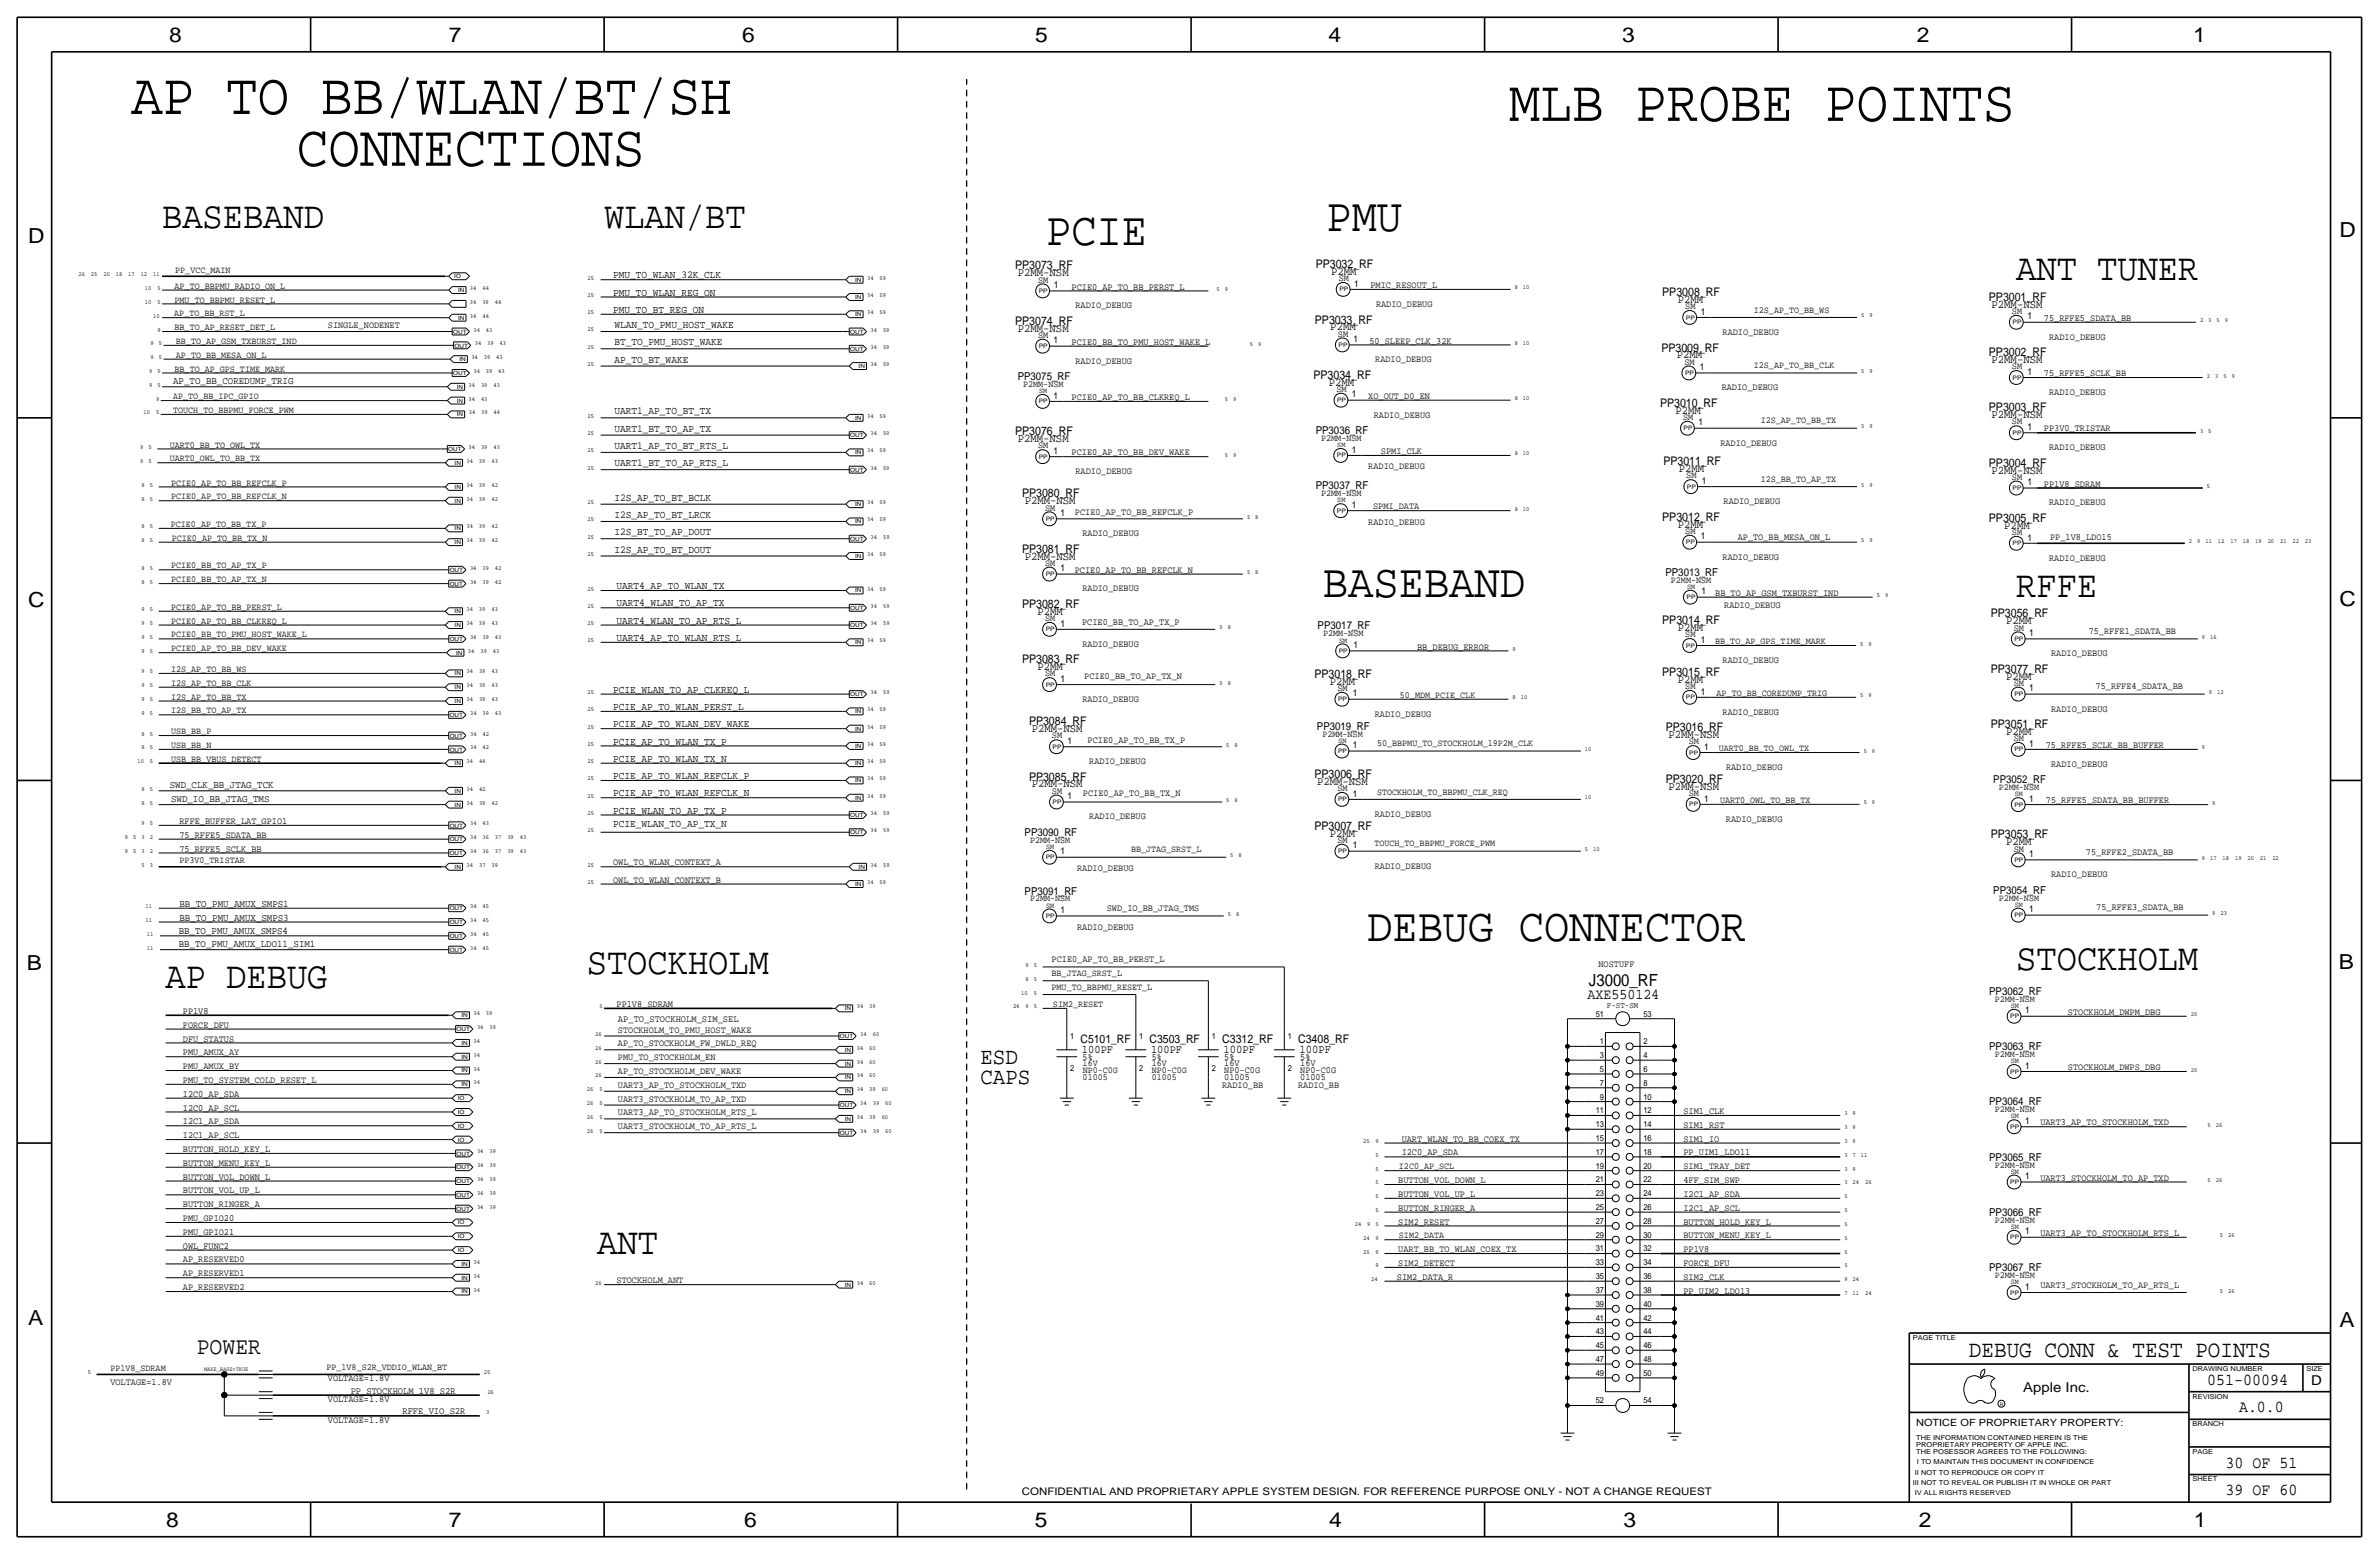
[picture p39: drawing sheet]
<svg xmlns="http://www.w3.org/2000/svg" width="875mm" height="572mm" viewBox="0 0 875 572" stroke-linecap="round" stroke-linejoin="round" font-family="sans-serif">
<defs><g id="words">
<g font-size="21.7">
<text x="48.2" y="41.9">AP TO BB/WLAN/BT/SH</text>
<text x="554.9" y="44.5">MLB PROBE POINTS</text>
<text x="109.2" y="61">CONNECTIONS</text>
</g>
<g font-size="17.4">
<text x="487.9" y="85.1">PMU</text>
<text x="384.8" y="90.2">PCIE</text>
<text x="486.6" y="219.7">BASEBAND</text>
<text x="502.9" y="346.2">DEBUG CONNECTOR</text>
</g>
<g font-size="13.9">
<text x="59.6" y="83.8">BASEBAND</text>
<text x="222.2" y="83.8">WLAN/BT</text>
<text x="741.6" y="102.9">ANT TUNER</text>
<text x="741.6" y="219.7">RFFE</text>
<text x="215.8" y="358.1">STOCKHOLM</text>
<text x="741.6" y="356.9">STOCKHOLM</text>
<text x="60.9" y="363.2">AP DEBUG</text>
<text x="219.7" y="461">ANT</text>
</g>
<text font-size="8.9" x="72.3" y="497.8">POWER</text>
<g font-size="8.6">
<text x="360.6" y="391.2">ESD</text>
<text x="360.6" y="398.8">CAPS</text>
<text x="724.2" y="499.1">DEBUG CONN &amp; TEST POINTS</text>
</g>
<g font-size="7.6">
<text x="62.2" y="15.5">8</text>
<text x="165.1" y="15.5">7</text>
<text x="273" y="15.5">6</text>
<text x="380.7" y="15.5">5</text>
<text x="488.6" y="15.5">4</text>
<text x="596.6" y="15.5">3</text>
<text x="705.1" y="15.5">2</text>
<text x="806.7" y="15.5">1</text>
<text x="10.4" y="89.4">D</text>
<text x="860.5" y="87.1">D</text>
<text x="10.4" y="223.3">C</text>
<text x="860.5" y="222.8">C</text>
<text x="9.8" y="356.6">B</text>
<text x="860.3" y="356.4">B</text>
<text x="10.4" y="487.4">A</text>
<text x="860.5" y="488.2">A</text>
<text x="61.2" y="561.6">8</text>
<text x="165" y="561.6">7</text>
<text x="273.8" y="561.6">6</text>
<text x="380.7" y="561.6">5</text>
<text x="488.9" y="561.6">4</text>
<text x="597.1" y="561.6">3</text>
<text x="705.8" y="561.6">2</text>
<text x="806.9" y="561.6">1</text>
</g>
<g font-size="6.2">
<text x="584.4" y="362.7">J3000_RF</text>
<text x="811.9" y="509.3">051-00094</text>
<text x="823.6" y="519.4">A.0.0</text>
<text x="818.6" y="539.8">30 OF 51</text>
<text x="818.6" y="549.9">39 OF 60</text>
</g>
<text font-size="5.5" x="583.9" y="367.5">AXE550124</text>
<g font-size="5">
<text x="850.1" y="509.3">D</text>
<text x="744.2" y="511.8">Apple Inc.</text>
</g>
<g font-size="4.4">
<text x="373.4" y="99.1">PP3073_RF</text>
<text x="374.4" y="101.7">P2MM-NSM</text>
<text x="483.9" y="98.6">PP3032_RF</text>
<text x="489.6" y="101.1">P2MM</text>
<text x="611.4" y="108.9">PP3008_RF</text>
<text x="617.1" y="111.4">P2MM</text>
<text x="731.5" y="110.6">PP3001_RF</text>
<text x="732.5" y="113.2">P2MM-NSM</text>
<text x="373.4" y="119.4">PP3074_RF</text>
<text x="483.6" y="119">PP3033_RF</text>
<text x="374.4" y="122">P2MM-NSM</text>
<text x="489.3" y="121.5">P2MM</text>
<text x="611.1" y="129.3">PP3009_RF</text>
<text x="616.8" y="131.8">P2MM</text>
<text x="731.5" y="131">PP3002_RF</text>
<text x="732.5" y="133.5">P2MM-NSM</text>
<text x="483.1" y="139.3">PP3034_RF</text>
<text x="488.8" y="141.8">P2MM</text>
<text x="610.6" y="149.6">PP3010_RF</text>
<text x="616.3" y="152.1">P2MM</text>
<text x="731.5" y="151.3">PP3003_RF</text>
<text x="732.5" y="153.8">P2MM-NSM</text>
<text x="373.4" y="160.1">PP3076_RF</text>
<text x="374.4" y="162.6">P2MM-NSM</text>
<text x="611.8" y="171.1">PP3011_RF</text>
<text x="617.5" y="173.6">P2MM</text>
<text x="731.5" y="171.6">PP3004_RF</text>
<text x="732.5" y="174.1">P2MM-NSM</text>
<text x="375.9" y="182.9">PP3080_RF</text>
<text x="376.9" y="185.5">P2MM-NSM</text>
<text x="611.4" y="191.5">PP3012_RF</text>
<text x="731.5" y="191.9">PP3005_RF</text>
<text x="617.1" y="194.1">P2MM</text>
<text x="737.2" y="194.5">P2MM</text>
<text x="375.9" y="203.2">PP3081_RF</text>
<text x="376.9" y="205.8">P2MM-NSM</text>
<text x="375.9" y="223.6">PP3082_RF</text>
<text x="381.6" y="226.1">P2MM</text>
<text x="732.3" y="227.1">PP3056_RF</text>
<text x="611.4" y="229.5">PP3014_RF</text>
<text x="617.1" y="232.1">P2MM</text>
<text x="737.9" y="229.6">P2MM</text>
<text x="375.9" y="243.9">PP3083_RF</text>
<text x="381.6" y="246.4">P2MM</text>
<text x="483.5" y="249.3">PP3018_RF</text>
<text x="489.2" y="251.8">P2MM</text>
<text x="611.4" y="248.6">PP3015_RF</text>
<text x="617.1" y="251.1">P2MM</text>
<text x="732.3" y="247.4">PP3077_RF</text>
<text x="737.9" y="249.9">P2MM</text>
<text x="378.5" y="266.7">PP3084_RF</text>
<text x="379.5" y="269.3">P2MM-NSM</text>
<text x="612.7" y="268.9">PP3016_RF</text>
<text x="732.3" y="267.7">PP3051_RF</text>
<text x="613.7" y="271.4">P2MM-NSM</text>
<text x="737.9" y="270.3">P2MM</text>
<text x="378.5" y="287.1">PP3085_RF</text>
<text x="483.5" y="286.1">PP3006_RF</text>
<text x="612.7" y="287.9">PP3020_RF</text>
<text x="379.5" y="289.6">P2MM-NSM</text>
<text x="484.5" y="288.6">P2MM-NSM</text>
<text x="613.7" y="290.5">P2MM-NSM</text>
<text x="483.5" y="305.2">PP3007_RF</text>
<text x="489.2" y="307.7">P2MM</text>
<text x="732.3" y="308.4">PP3053_RF</text>
<text x="737.9" y="310.9">P2MM</text>
<text x="449.5" y="383.5">C3312_RF</text>
<text x="477.5" y="383.5">C3408_RF</text>
<text x="450" y="387.4">100PF</text>
<text x="478" y="387.4">100PF</text>
</g>
<g font-size="4.3">
<text x="397.5" y="383.5">C5101_RF</text>
<text x="422.9" y="383.5">C3503_RF</text>
<text x="398" y="387.4">100PF</text>
<text x="423.4" y="387.4">100PF</text>
</g>
<g font-size="4">
<text x="374.3" y="139.8">PP3075_RF</text>
<text x="483.9" y="159.6">PP3036_RF</text>
<text x="483.9" y="179.9">PP3037_RF</text>
<text x="612.6" y="211.7">PP3013_RF</text>
<text x="484.7" y="231.5">PP3017_RF</text>
<text x="484.4" y="268.3">PP3019_RF</text>
<text x="733.2" y="288">PP3052_RF</text>
<text x="376.9" y="307.4">PP3090_RF</text>
<text x="376.9" y="329">PP3091_RF</text>
<text x="733.2" y="328.7">PP3054_RF</text>
<text x="731.6" y="365.9">PP3062_RF</text>
<text x="731.6" y="386.2">PP3063_RF</text>
<text x="731.6" y="406.5">PP3064_RF</text>
<text x="731.6" y="426.8">PP3065_RF</text>
<text x="731.6" y="447.1">PP3066_RF</text>
<text x="731.6" y="467.5">PP3067_RF</text>
</g>
<g font-size="3.9">
<text x="225.5" y="102.4">PMU_TO_WLAN_32K_CLK</text>
<text x="225.5" y="108.7">PMU_TO_WLAN_REG_ON</text>
<text x="225.5" y="115.1">PMU_TO_BT_REG_ON</text>
<text x="226" y="120.7">WLAN_TO_PMU_HOST_WAKE</text>
<text x="226" y="127">BT_TO_PMU_HOST_WAKE</text>
<text x="226" y="133.3">AP_TO_BT_WAKE</text>
<text x="226" y="152.4">UART1_AP_TO_BT_TX</text>
<text x="226" y="158.8">UART1_BT_TO_AP_TX</text>
<text x="226" y="165.1">UART1_AP_TO_BT_RTS_L</text>
<text x="226" y="171.5">UART1_BT_TO_AP_RTS_L</text>
<text x="226" y="184.2">I2S_AP_TO_BT_BCLK</text>
<text x="226" y="190.5">I2S_AP_TO_BT_LRCK</text>
<text x="226" y="196.9">I2S_BT_TO_AP_DOUT</text>
<text x="226" y="203.2">I2S_AP_TO_BT_DOUT</text>
<text x="226.8" y="216.7">UART4_AP_TO_WLAN_TX</text>
<text x="226.8" y="223">UART4_WLAN_TO_AP_TX</text>
<text x="226.8" y="229.4">UART4_WLAN_TO_AP_RTS_L</text>
<text x="226.8" y="235.7">UART4_AP_TO_WLAN_RTS_L</text>
<text x="225.5" y="254.8">PCIE_WLAN_TO_AP_CLKREQ_L</text>
<text x="225.5" y="261.1">PCIE_AP_TO_WLAN_PERST_L</text>
<text x="225.5" y="267.5">PCIE_AP_TO_WLAN_DEV_WAKE</text>
<text x="225.5" y="273.8">PCIE_AP_TO_WLAN_TX_P</text>
<text x="225.5" y="280.2">PCIE_AP_TO_WLAN_TX_N</text>
<text x="225.5" y="286.5">PCIE_AP_TO_WLAN_REFCLK_P</text>
<text x="225.5" y="292.9">PCIE_AP_TO_WLAN_REFCLK_N</text>
<text x="225.5" y="299.2">PCIE_WLAN_TO_AP_TX_P</text>
<text x="225.5" y="304.3">PCIE_WLAN_TO_AP_TX_N</text>
</g>
<g font-size="3.8">
<text x="63.7" y="141.2">AP_TO_BB_COREDUMP_TRIG</text>
<text x="62.4" y="289.8">SWD_CLK_BB_JTAG_TCK</text>
<text x="62.9" y="294.9">SWD_IO_BB_JTAG_TMS</text>
<text x="66" y="333.5">BB_TO_PMU_AMUX_SMPS1</text>
<text x="66" y="338.6">BB_TO_PMU_AMUX_SMPS3</text>
<text x="65.7" y="343.7">BB_TO_PMU_AMUX_SMPS4</text>
<text x="65.7" y="348.2">BB_TO_PMU_AMUX_LDO11_SIM1</text>
<text x="375.9" y="549.9">CONFIDENTIAL AND PROPRIETARY APPLE SYSTEM DESIGN. FOR REFERENCE PURPOSE ONLY - NOT A CHANGE REQUEST</text>
</g>
<text font-size="3.7" x="704.8" y="524.5">NOTICE OF PROPRIETARY PROPERTY:</text>
<g font-size="3.6">
<text x="227.3" y="375.9">AP_TO_STOCKHOLM_SIM_SEL</text>
<text x="129" y="512.6">PP_STOCKHOLM_1V8_S2R</text>
<text x="148" y="520.2">RFFE_VIO_S2R</text>
</g>
<g font-size="3.5">
<text x="64.5" y="100.3">PP_VCC_MAIN</text>
<text x="64.2" y="106.2">AP_TO_BBPMU_RADIO_ON_L</text>
<text x="381.8" y="103.9">SM</text>
<text x="387.6" y="106">1</text>
<text x="394.2" y="106.5">PCIE0_AP_TO_BB_PERST_L</text>
<text x="492.4" y="103.4">SM</text>
<text x="498.1" y="105.4">1</text>
<text x="504.1" y="105.9">PMIC_RESOUT_L</text>
<text x="64.2" y="111.3">PMU_TO_BBPMU_RESET_L</text>
<text x="395.6" y="113.4">RADIO_DEBUG</text>
<text x="506.1" y="112.8">RADIO_DEBUG</text>
<text x="619.9" y="113.7">SM</text>
<text x="64.1" y="116.2">AP_TO_BB_RST_L</text>
<text x="625.6" y="115.7">1</text>
<text x="645.1" y="115">I2S_AP_TO_BB_WS</text>
<text x="740" y="115.5">SM</text>
<text x="745.7" y="117.5">1</text>
<text x="751.8" y="118">75_RFFE5_SDATA_BB</text>
<text x="64.2" y="121.4">BB_TO_AP_RESET_DET_L</text>
<text x="120.6" y="120.7">SINGLE_NODENET</text>
<text x="381.9" y="124.3">SM</text>
<text x="492.1" y="123.8">SM</text>
<text x="497.8" y="125.8">1</text>
<text x="633.6" y="123.1">RADIO_DEBUG</text>
<text x="753.7" y="124.9">RADIO_DEBUG</text>
<text x="64.7" y="126.5">BB_TO_AP_GSM_TXBURST_IND</text>
<text x="64.7" y="131.6">AP_TO_BB_MESA_ON_L</text>
<text x="387.6" y="126.3">1</text>
<text x="394.2" y="126.8">PCIE0_BB_TO_PMU_HOST_WAKE_L</text>
<text x="503.7" y="126.3">50_SLEEP_CLK_32K</text>
<text x="64.2" y="136.7">BB_TO_AP_GPS_TIME_MARK</text>
<text x="395.6" y="133.7">RADIO_DEBUG</text>
<text x="505.8" y="133.2">RADIO_DEBUG</text>
<text x="619.5" y="134.1">SM</text>
<text x="625.2" y="136.1">1</text>
<text x="645.1" y="135.3">I2S_AP_TO_BB_CLK</text>
<text x="740" y="135.8">SM</text>
<text x="745.7" y="137.8">1</text>
<text x="376.3" y="142.3">P2MM-NSM</text>
<text x="633.3" y="143.6">RADIO_DEBUG</text>
<text x="751.8" y="138.3">75_RFFE5_SCLK_BB</text>
<text x="63.7" y="146.8">AP_TO_BB_IPC_GPIO</text>
<text x="387.6" y="146.6">1</text>
<text x="394.2" y="147.1">PCIE0_AP_TO_BB_CLKREQ_L</text>
<text x="491.6" y="144.1">SM</text>
<text x="497.3" y="146.1">1</text>
<text x="503.3" y="146.7">XO_OUT_D0_EN</text>
<text x="753.7" y="145.2">RADIO_DEBUG</text>
<text x="63.7" y="151.9">TOUCH_TO_BBPMU_FORCE_PWM</text>
<text x="505.3" y="153.6">RADIO_DEBUG</text>
<text x="619" y="154.4">SM</text>
<text x="647.6" y="155.6">I2S_AP_TO_BB_TX</text>
<text x="624.7" y="156.5">1</text>
<text x="740" y="156.1">SM</text>
<text x="745.7" y="158.1">1</text>
<text x="751.8" y="158.7">PP3V0_TRISTAR</text>
<text x="62.4" y="164.6">UART0_BB_TO_OWL_TX</text>
<text x="381.9" y="164.9">SM</text>
<text x="387.6" y="166.9">1</text>
<text x="394.2" y="167.4">PCIE0_AP_TO_BB_DEV_WAKE</text>
<text x="486" y="162.2">P2MM-NSM</text>
<text x="497.2" y="166.5">1</text>
<text x="507.9" y="167">SPMI_CLK</text>
<text x="632.8" y="163.9">RADIO_DEBUG</text>
<text x="753.7" y="165.6">RADIO_DEBUG</text>
<text x="62.4" y="169.7">UART0_OWL_TO_BB_TX</text>
<text x="503.3" y="172.6">RADIO_DEBUG</text>
<text x="62.9" y="178.6">PCIE0_AP_TO_BB_REFCLK_P</text>
<text x="395.6" y="174.3">RADIO_DEBUG</text>
<text x="620.3" y="175.9">SM</text>
<text x="626" y="177.9">1</text>
<text x="647.6" y="177.2">I2S_BB_TO_AP_TX</text>
<text x="740" y="176.4">SM</text>
<text x="745.7" y="178.5">1</text>
<text x="751.8" y="179">PP1V8_SDRAM</text>
<text x="62.9" y="183.6">PCIE0_AP_TO_BB_REFCLK_N</text>
<text x="486" y="182.5">P2MM-NSM</text>
<text x="634" y="185.4">RADIO_DEBUG</text>
<text x="753.7" y="185.9">RADIO_DEBUG</text>
<text x="384.4" y="187.8">SM</text>
<text x="390.1" y="189.8">1</text>
<text x="395.4" y="189.3">PCIE0_AP_TO_BB_REFCLK_P</text>
<text x="497.2" y="186.8">1</text>
<text x="505.1" y="187.3">SPMI_DATA</text>
<text x="62.8" y="193.7">PCIE0_AP_TO_BB_TX_P</text>
<text x="398.1" y="197.2">RADIO_DEBUG</text>
<text x="503.3" y="192.9">RADIO_DEBUG</text>
<text x="619.8" y="196.3">SM</text>
<text x="740" y="196.7">SM</text>
<text x="63.2" y="198.9">PCIE0_AP_TO_BB_TX_N</text>
<text x="625.5" y="198.4">1</text>
<text x="639.2" y="198.7">AP_TO_BB_MESA_ON_L</text>
<text x="745.7" y="198.8">1</text>
<text x="754.1" y="198.5">PP_1V8_LDO15</text>
<text x="62.9" y="209">PCIE0_BB_TO_AP_TX_P</text>
<text x="384.4" y="208.1">SM</text>
<text x="633.6" y="205.8">RADIO_DEBUG</text>
<text x="753.7" y="206.2">RADIO_DEBUG</text>
<text x="62.9" y="214.1">PCIE0_BB_TO_AP_TX_N</text>
<text x="390.1" y="210.1">1</text>
<text x="395.3" y="210.6">PCIE0_AP_TO_BB_REFCLK_N</text>
<text x="614.6" y="214.3">P2MM-NSM</text>
<text x="398.1" y="217.5">RADIO_DEBUG</text>
<text x="625.8" y="218.6">1</text>
<text x="630.9" y="219.1">BB_TO_AP_GSM_TXBURST_IND</text>
<text x="62.9" y="224.3">PCIE0_AP_TO_BB_PERST_L</text>
<text x="634.2" y="223.4">RADIO_DEBUG</text>
<text x="62.9" y="229.4">PCIE0_AP_TO_BB_CLKREQ_L</text>
<text x="384.4" y="228.4">SM</text>
<text x="390.1" y="230.4">1</text>
<text x="398" y="229.7">PCIE0_BB_TO_AP_TX_P</text>
<text x="740.7" y="231.9">SM</text>
<text x="746.4" y="233.9">1</text>
<text x="768.2" y="233.2">75_RFFE1_SDATA_BB</text>
<text x="62.9" y="239.5">PCIE0_AP_TO_BB_DEV_WAKE</text>
<text x="62.9" y="234.4">PCIE0_BB_TO_PMU_HOST_WAKE_L</text>
<text x="398.1" y="237.8">RADIO_DEBUG</text>
<text x="486.7" y="234">P2MM-NSM</text>
<text x="497.9" y="238.4">1</text>
<text x="521.3" y="238.9">BB_DEBUG_ERROR</text>
<text x="619.8" y="234.3">SM</text>
<text x="625.5" y="236.4">1</text>
<text x="630.9" y="236.9">BB_TO_AP_GPS_TIME_MARK</text>
<text x="633.6" y="243.8">RADIO_DEBUG</text>
<text x="754.4" y="241.4">RADIO_DEBUG</text>
<text x="62.9" y="247.1">I2S_AP_TO_BB_WS</text>
<text x="384.4" y="248.7">SM</text>
<text x="390.1" y="250.7">1</text>
<text x="398.8" y="249.5">PCIE0_BB_TO_AP_TX_N</text>
<text x="62.9" y="252.2">I2S_AP_TO_BB_CLK</text>
<text x="62.9" y="257.3">I2S_AP_TO_BB_TX</text>
<text x="491.9" y="254.1">SM</text>
<text x="497.6" y="256.1">1</text>
<text x="514.9" y="256.6">50_MDM_PCIE_CLK</text>
<text x="619.8" y="253.4">SM</text>
<text x="625.5" y="255.4">1</text>
<text x="631.4" y="255.9">AP_TO_BB_COREDUMP_TRIG</text>
<text x="740.7" y="252.2">SM</text>
<text x="746.4" y="254.3">1</text>
<text x="770.8" y="253.5">75_RFFE4_SDATA_BB</text>
<text x="62.9" y="262.4">I2S_BB_TO_AP_TX</text>
<text x="398.1" y="258.2">RADIO_DEBUG</text>
<text x="505.7" y="263.6">RADIO_DEBUG</text>
<text x="633.6" y="262.8">RADIO_DEBUG</text>
<text x="754.4" y="261.7">RADIO_DEBUG</text>
<text x="62.9" y="270">USB_BB_P</text>
<text x="62.9" y="275.1">USB_BB_N</text>
<text x="386.9" y="271.6">SM</text>
<text x="392.6" y="273.6">1</text>
<text x="400" y="273.1">PCIE0_AP_TO_BB_TX_P</text>
<text x="486.4" y="270.9">P2MM-NSM</text>
<text x="497.6" y="275.2">1</text>
<text x="506.5" y="274.4">50_BBPMU_TO_STOCKHOLM_19P2M_CLK</text>
<text x="621.1" y="273.7">SM</text>
<text x="626.8" y="275.7">1</text>
<text x="740.7" y="272.5">SM</text>
<text x="746.4" y="274.6">1</text>
<text x="752.5" y="275.1">75_RFFE5_SCLK_BB_BUFFER</text>
<text x="62.9" y="280.2">USB_BB_VBUS_DETECT</text>
<text x="400.7" y="281">RADIO_DEBUG</text>
<text x="632.2" y="276.2">UART0_BB_TO_OWL_TX</text>
<text x="754.4" y="282">RADIO_DEBUG</text>
<text x="634.8" y="283.2">RADIO_DEBUG</text>
<text x="386.9" y="291.9">SM</text>
<text x="392.6" y="293.9">1</text>
<text x="398.3" y="292.9">PCIE0_AP_TO_BB_TX_N</text>
<text x="491.9" y="290.9">SM</text>
<text x="497.6" y="293">1</text>
<text x="506.5" y="292.2">STOCKHOLM_TO_BBPMU_CLK_REQ</text>
<text x="621.1" y="292.8">SM</text>
<text x="735.2" y="290.6">P2MM-NSM</text>
<text x="626.8" y="294.8">1</text>
<text x="632.7" y="295.3">UART0_OWL_TO_BB_TX</text>
<text x="746.4" y="294.9">1</text>
<text x="752.5" y="295.4">75_RFFE5_SDATA_BB_BUFFER</text>
<text x="66" y="303">RFFE_BUFFER_LAT_GPIO1</text>
<text x="400.7" y="301.3">RADIO_DEBUG</text>
<text x="505.7" y="300.4">RADIO_DEBUG</text>
<text x="634.8" y="302.2">RADIO_DEBUG</text>
<text x="66" y="308.1">75_RFFE5_SDATA_BB</text>
<text x="378.9" y="309.9">P2MM-NSM</text>
<text x="491.9" y="310">SM</text>
<text x="505.5" y="311.3">TOUCH_TO_BBPMU_FORCE_PWM</text>
<text x="66" y="313.2">75_RFFE5_SCLK_BB</text>
<text x="66" y="317.5">PP3V0_TRISTAR</text>
<text x="390.1" y="314.2">1</text>
<text x="416" y="313.5">BB_JTAG_SRST_L</text>
<text x="497.6" y="312">1</text>
<text x="740.7" y="313.2">SM</text>
<text x="746.4" y="315.2">1</text>
<text x="767.2" y="314.5">75_RFFE2_SDATA_BB</text>
<text x="225.5" y="318.2">OWL_TO_WLAN_CONTEXT_A</text>
<text x="396.2" y="320.3">RADIO_DEBUG</text>
<text x="505.7" y="319.4">RADIO_DEBUG</text>
<text x="754.4" y="322.6">RADIO_DEBUG</text>
<text x="225.5" y="324.6">OWL_TO_WLAN_CONTEXT_B</text>
<text x="378.9" y="331.5">P2MM-NSM</text>
<text x="390.1" y="335.8">1</text>
<text x="407.1" y="335.1">SWD_IO_BB_JTAG_TMS</text>
<text x="735.2" y="331.2">P2MM-NSM</text>
<text x="746.4" y="335.5">1</text>
<text x="771" y="334.8">75_RFFE3_SDATA_BB</text>
<text x="396.2" y="341.9">RADIO_DEBUG</text>
<text x="386.8" y="353.8">PCIE0_AP_TO_BB_PERST_L</text>
<text x="386.8" y="358.9">BB_JTAG_SRST_L</text>
<text x="588" y="355.6">NOSTUFF</text>
<text x="386.8" y="364">PMU_TO_BBPMU_RESET_L</text>
<text x="226.8" y="370.3">PP1V8_SDRAM</text>
<text x="387.3" y="370.3">SIM2_RESET</text>
<text x="733.7" y="368.4">P2MM-NSM</text>
<text x="67.3" y="372.9">PP1V8</text>
<text x="67.3" y="378">FORCE_DFU</text>
<text x="744.9" y="372.7">1</text>
<text x="760.6" y="373.2">STOCKHOLM_DWPM_DBG</text>
<text x="67.3" y="383">DFU_STATUS</text>
<text x="227.3" y="379.7">STOCKHOLM_TO_PMU_HOST_WAKE</text>
<text x="67.3" y="388.1">PMU_AMUX_AY</text>
<text x="227.3" y="389.9">PMU_TO_STOCKHOLM_EN</text>
<text x="227.3" y="384.8">AP_TO_STOCKHOLM_FW_DWLD_REQ</text>
<text x="398.2" y="389.9">5%</text>
<text x="423.6" y="389.9">5%</text>
<text x="450.3" y="389.9">5%</text>
<text x="478.2" y="389.9">5%</text>
<text x="733.7" y="388.7">P2MM-NSM</text>
<text x="67.3" y="393.2">PMU_AMUX_BY</text>
<text x="227.3" y="395">AP_TO_STOCKHOLM_DEV_WAKE</text>
<text x="398.2" y="392.2">16V</text>
<text x="398.2" y="394.7">NP0-C0G</text>
<text x="423.6" y="394.7">NP0-C0G</text>
<text x="423.6" y="392.2">16V</text>
<text x="450.3" y="392.2">16V</text>
<text x="450.3" y="394.7">NP0-C0G</text>
<text x="478.2" y="394.7">NP0-C0G</text>
<text x="478.2" y="392.2">16V</text>
<text x="744.9" y="393">1</text>
<text x="760.6" y="393.5">STOCKHOLM_DWPS_DBG</text>
<text x="67.3" y="398.3">PMU_TO_SYSTEM_COLD_RESET_L</text>
<text x="227.3" y="400">UART3_AP_TO_STOCKHOLM_TXD</text>
<text x="398.2" y="397.3">01005</text>
<text x="423.6" y="397.3">01005</text>
<text x="449.5" y="400">RADIO_BB</text>
<text x="450.3" y="397.3">01005</text>
<text x="477.5" y="400.1">RADIO_BB</text>
<text x="478.2" y="397.3">01005</text>
<text x="67.3" y="403.3">I2C0_AP_SDA</text>
<text x="227.3" y="405.1">UART3_STOCKHOLM_TO_AP_TXD</text>
<text x="67.3" y="413.5">I2C1_AP_SDA</text>
<text x="67.3" y="408.4">I2C0_AP_SCL</text>
<text x="227.3" y="410.2">UART3_AP_TO_STOCKHOLM_RTS_L</text>
<text x="619.2" y="409.7">SIM1_CLK</text>
<text x="733.7" y="409">P2MM-NSM</text>
<text x="744.9" y="413.4">1</text>
<text x="750.5" y="413.9">UART3_AP_TO_STOCKHOLM_TXD</text>
<text x="67.3" y="418.6">I2C1_AP_SCL</text>
<text x="227.3" y="415.3">UART3_STOCKHOLM_TO_AP_RTS_L</text>
<text x="515.6" y="419.9">UART_WLAN_TO_BB_COEX_TX</text>
<text x="619.2" y="419.9">SIM1_IO</text>
<text x="619.2" y="414.8">SIM1_RST</text>
<text x="67.3" y="423.7">BUTTON_HOLD_KEY_L</text>
<text x="515.6" y="424.9">I2C0_AP_SDA</text>
<text x="619.2" y="424.9">PP_UIM1_LDO11</text>
<text x="67.3" y="428.7">BUTTON_MENU_KEY_L</text>
<text x="514.6" y="430">I2C0_AP_SCL</text>
<text x="619.2" y="430">SIM1_TRAY_DET</text>
<text x="733.7" y="429.4">P2MM-NSM</text>
<text x="67.3" y="433.8">BUTTON_VOL_DOWN_L</text>
<text x="514.3" y="435.1">BUTTON_VOL_DOWN_L</text>
<text x="619.2" y="435.1">4FF_SIM_SWP</text>
<text x="744.9" y="433.7">1</text>
<text x="750.5" y="434.2">UART3_STOCKHOLM_TO_AP_TXD</text>
<text x="67.3" y="444">BUTTON_RINGER_A</text>
<text x="67.3" y="438.9">BUTTON_VOL_UP_L</text>
<text x="514.3" y="440.2">BUTTON_VOL_UP_L</text>
<text x="619.2" y="440.2">I2C1_AP_SDA</text>
<text x="67.3" y="449.1">PMU_GPIO20</text>
<text x="514.3" y="445.3">BUTTON_RINGER_A</text>
<text x="619.2" y="445.3">I2C1_AP_SCL</text>
<text x="733.7" y="449.7">P2MM-NSM</text>
<text x="67.3" y="454.1">PMU_GPIO21</text>
<text x="514.3" y="450.3">SIM2_RESET</text>
<text x="514.6" y="455.4">SIM2_DATA</text>
<text x="619.2" y="455.4">BUTTON_MENU_KEY_L</text>
<text x="619.2" y="450.3">BUTTON_HOLD_KEY_L</text>
<text x="744.9" y="454">1</text>
<text x="750.5" y="454.5">UART3_AP_TO_STOCKHOLM_RTS_L</text>
<text x="67.3" y="459.2">OWL_FUNC2</text>
<text x="514.3" y="460.5">UART_BB_TO_WLAN_COEX_TX</text>
<text x="619.2" y="460.5">PP1V8</text>
<text x="67.3" y="464.3">AP_RESERVED0</text>
<text x="514.3" y="465.6">SIM2_DETECT</text>
<text x="619.2" y="465.6">FORCE_DFU</text>
<text x="67.3" y="469.4">AP_RESERVED1</text>
<text x="226.8" y="471.9">STOCKHOLM_ANT</text>
<text x="513.8" y="470.7">SIM2_DATA_R</text>
<text x="619.2" y="470.7">SIM2_CLK</text>
<text x="733.7" y="470">P2MM-NSM</text>
<text x="750.5" y="473.6">UART3_STOCKHOLM_TO_AP_RTS_L</text>
<text x="67.3" y="474.5">AP_RESERVED2</text>
<text x="619.2" y="475.7">PP_UIM2_LDO13</text>
<text x="744.9" y="474.3">1</text>
<text x="120.1" y="503.7">PP_1V8_S2R_VDDIO_WLAN_BT</text>
<text x="40.6" y="504.2">PP1V8_SDRAM</text>
<text x="40.6" y="509.3">VOLTAGE=1.8V</text>
<text x="120.6" y="508">VOLTAGE=1.8V</text>
<text x="120.6" y="515.6">VOLTAGE=1.8V</text>
<text x="120.6" y="523.2">VOLTAGE=1.8V</text>
</g>
<g font-size="3.1">
<text x="591.1" y="370.8">F-ST-SM</text>
<text x="586.9" y="373.9">51</text>
<text x="604.5" y="373.9">53</text>
<text x="393.6" y="382.3">1</text>
<text x="419" y="382.3">1</text>
<text x="445.7" y="382.3">1</text>
<text x="473.7" y="382.3">1</text>
<text x="588.5" y="389.1">3</text>
<text x="588.5" y="384">1</text>
<text x="604.5" y="389.1">4</text>
<text x="604.5" y="384">2</text>
<text x="393.6" y="393.7">2</text>
<text x="419" y="393.7">2</text>
<text x="445.7" y="393.7">2</text>
<text x="473.7" y="393.7">2</text>
<text x="588.5" y="394.2">5</text>
<text x="604.5" y="394.2">6</text>
<text x="588.5" y="399.3">7</text>
<text x="604.5" y="399.3">8</text>
<text x="588.5" y="404.4">9</text>
<text x="604.5" y="404.4">10</text>
<text x="586.9" y="409.4">11</text>
<text x="604.5" y="409.4">12</text>
<text x="586.9" y="419.6">15</text>
<text x="586.9" y="414.5">13</text>
<text x="604.5" y="419.6">16</text>
<text x="604.5" y="414.5">14</text>
<text x="586.9" y="424.7">17</text>
<text x="604.5" y="424.7">18</text>
<text x="586.9" y="429.8">19</text>
<text x="604.5" y="429.8">20</text>
<text x="586.9" y="434.8">21</text>
<text x="604.5" y="434.8">22</text>
<text x="586.9" y="439.9">23</text>
<text x="604.5" y="439.9">24</text>
<text x="586.9" y="445">25</text>
<text x="604.5" y="445">26</text>
<text x="586.9" y="455.2">29</text>
<text x="586.9" y="450.1">27</text>
<text x="604.5" y="455.2">30</text>
<text x="604.5" y="450.1">28</text>
<text x="586.9" y="460.2">31</text>
<text x="604.5" y="460.2">32</text>
<text x="586.9" y="465.3">33</text>
<text x="604.5" y="465.3">34</text>
<text x="586.9" y="470.4">35</text>
<text x="604.5" y="470.4">36</text>
<text x="586.9" y="475.5">37</text>
<text x="604.5" y="475.5">38</text>
<text x="586.9" y="485.6">41</text>
<text x="586.9" y="480.6">39</text>
<text x="604.5" y="485.6">42</text>
<text x="604.5" y="480.6">40</text>
<text x="586.9" y="490.7">43</text>
<text x="604.5" y="490.7">44</text>
<text x="586.9" y="495.8">45</text>
<text x="604.5" y="495.8">46</text>
<text x="586.9" y="500.9">47</text>
<text x="604.5" y="500.9">48</text>
<text x="586.9" y="506">49</text>
<text x="604.5" y="506">50</text>
<text x="586.9" y="516.1">52</text>
<text x="604.5" y="516.1">54</text>
</g>
<g font-size="2.8">
<text x="382.3" y="144.6">SM</text>
<text x="491.9" y="164.4">SM</text>
<text x="491.9" y="184.8">SM</text>
<text x="620.5" y="216.6">SM</text>
<text x="492.6" y="236.3">SM</text>
<text x="492.3" y="273.2">SM</text>
<text x="741.1" y="292.9">SM</text>
<text x="384.8" y="312.2">SM</text>
<text x="384.8" y="333.8">SM</text>
<text x="741.1" y="333.5">SM</text>
<text x="739.6" y="370.7">SM</text>
<text x="739.6" y="391">SM</text>
<text x="739.6" y="411.3">SM</text>
<text x="739.6" y="431.6">SM</text>
<text x="739.6" y="452">SM</text>
<text x="739.6" y="472.3">SM</text>
</g>
<g font-size="2.5">
<text x="703.5" y="492.8">PAGE TITLE</text>
<text x="806.4" y="504.2">DRAWING NUMBER</text>
<text x="848.3" y="504.2">SIZE</text>
<text x="806.4" y="514.4">REVISION</text>
<text x="806.4" y="524.5">BRANCH</text>
<text x="704.8" y="532.1">PROPRIETARY PROPERTY OF APPLE INC.</text>
<text x="704.8" y="529.6">THE INFORMATION CONTAINED HEREIN IS THE</text>
<text x="704.8" y="534.7">THE POSESSOR AGREES TO THE FOLLOWING:</text>
<text x="705.1" y="538.5">I TO MAINTAIN THIS DOCUMENT IN CONFIDENCE</text>
<text x="806.4" y="534.7">PAGE</text>
<text x="704.3" y="542.3">II NOT TO REPRODUCE OR COPY IT</text>
<text x="806.4" y="544.8">SHEET</text>
<text x="703.5" y="546.1">III NOT TO REVEAL OR PUBLISH IT IN WHOLE OR PART</text>
<text x="704.3" y="549.9">IV ALL RIGHTS RESERVED</text>
</g>
<g font-size="2.3">
<text x="28.9" y="101.6">26</text>
<text x="33.5" y="101.6">25</text>
<text x="38" y="101.6">20</text>
<text x="42.6" y="101.6">18</text>
<text x="47.2" y="101.6">17</text>
<text x="51.8" y="101.6">12</text>
<text x="56.3" y="101.6">11</text>
<text x="53.3" y="106.7">10</text>
<text x="57.9" y="106.7">5</text>
<text x="172.9" y="106.7">34</text>
<text x="177.4" y="106.7">44</text>
<text x="216.1" y="102.9">25</text>
<text x="319" y="102.9">34</text>
<text x="323.5" y="102.9">59</text>
<text x="382.1" y="107.7">PP</text>
<text x="447.5" y="107">5</text>
<text x="450.5" y="107">9</text>
<text x="492.6" y="107.2">PP</text>
<text x="557.1" y="106.4">8</text>
<text x="560.2" y="106.4">10</text>
<text x="53.3" y="111.8">10</text>
<text x="57.9" y="111.8">5</text>
<text x="172.9" y="111.8">34</text>
<text x="177.4" y="111.8">39</text>
<text x="182" y="111.8">44</text>
<text x="216.1" y="109.2">25</text>
<text x="319" y="109.2">34</text>
<text x="323.5" y="109.2">59</text>
<text x="56.3" y="116.8">10</text>
<text x="172.9" y="116.8">34</text>
<text x="177.4" y="116.8">44</text>
<text x="216.1" y="115.6">25</text>
<text x="319" y="115.6">34</text>
<text x="323.5" y="115.6">59</text>
<text x="620.1" y="117.5">PP</text>
<text x="684.6" y="116.7">5</text>
<text x="687.6" y="116.7">9</text>
<text x="740.2" y="119.3">PP</text>
<text x="809.2" y="118.5">2</text>
<text x="812.2" y="118.5">3</text>
<text x="815.3" y="118.5">5</text>
<text x="818.3" y="118.5">9</text>
<text x="57.9" y="121.9">9</text>
<text x="174.1" y="121.9">34</text>
<text x="178.7" y="121.9">43</text>
<text x="216.1" y="121.9">25</text>
<text x="320.2" y="121.9">34</text>
<text x="324.8" y="121.9">59</text>
<text x="55.4" y="127">9</text>
<text x="58.4" y="127">5</text>
<text x="174.6" y="127">34</text>
<text x="179.2" y="127">39</text>
<text x="183.8" y="127">43</text>
<text x="216.1" y="128.3">25</text>
<text x="320.2" y="128.3">34</text>
<text x="324.8" y="128.3">59</text>
<text x="382.1" y="128.1">PP</text>
<text x="459.7" y="127.3">5</text>
<text x="462.7" y="127.3">9</text>
<text x="492.3" y="127.6">PP</text>
<text x="557.1" y="126.8">8</text>
<text x="560.2" y="126.8">10</text>
<text x="54.9" y="137.2">9</text>
<text x="55.4" y="132.1">9</text>
<text x="57.9" y="137.2">5</text>
<text x="58.4" y="132.1">5</text>
<text x="173.4" y="132.1">34</text>
<text x="174.1" y="137.2">34</text>
<text x="177.9" y="132.1">39</text>
<text x="178.7" y="137.2">39</text>
<text x="182.5" y="132.1">43</text>
<text x="183.3" y="137.2">43</text>
<text x="216.1" y="134.6">25</text>
<text x="320.2" y="134.6">34</text>
<text x="324.8" y="134.6">59</text>
<text x="619.8" y="137.9">PP</text>
<text x="684.6" y="137.2">5</text>
<text x="687.6" y="137.2">9</text>
<text x="54.9" y="142.2">9</text>
<text x="57.9" y="142.2">5</text>
<text x="172.4" y="142.2">34</text>
<text x="176.9" y="142.2">39</text>
<text x="181.5" y="142.2">43</text>
<text x="740.2" y="139.6">PP</text>
<text x="811.7" y="138.8">2</text>
<text x="814.8" y="138.8">3</text>
<text x="817.8" y="138.8">5</text>
<text x="820.9" y="138.8">9</text>
<text x="57.4" y="147.3">9</text>
<text x="172.4" y="147.3">34</text>
<text x="176.9" y="147.3">43</text>
<text x="382.1" y="148.4">PP</text>
<text x="450.5" y="147.6">5</text>
<text x="453.6" y="147.6">9</text>
<text x="491.8" y="147.9">PP</text>
<text x="557.1" y="147.2">8</text>
<text x="560.2" y="147.2">10</text>
<text x="52.8" y="152.4">10</text>
<text x="57.4" y="152.4">5</text>
<text x="172.4" y="152.4">34</text>
<text x="177" y="152.4">39</text>
<text x="181.6" y="152.4">44</text>
<text x="216.1" y="153.7">25</text>
<text x="319" y="153.7">34</text>
<text x="323.5" y="153.7">59</text>
<text x="216.1" y="160">25</text>
<text x="320.2" y="160">34</text>
<text x="324.8" y="160">59</text>
<text x="619.3" y="158.2">PP</text>
<text x="684.6" y="157.5">5</text>
<text x="687.6" y="157.5">9</text>
<text x="740.2" y="159.9">PP</text>
<text x="809.2" y="159.2">3</text>
<text x="812.2" y="159.2">5</text>
<text x="51.6" y="165.1">9</text>
<text x="54.6" y="165.1">5</text>
<text x="172.4" y="165.1">34</text>
<text x="176.9" y="165.1">39</text>
<text x="181.5" y="165.1">43</text>
<text x="216.1" y="166.4">25</text>
<text x="319" y="166.4">34</text>
<text x="323.5" y="166.4">59</text>
<text x="450.5" y="167.9">5</text>
<text x="453.6" y="167.9">9</text>
<text x="557.1" y="167.5">8</text>
<text x="560.2" y="167.5">10</text>
<text x="51.6" y="170.2">9</text>
<text x="54.6" y="170.2">5</text>
<text x="171.6" y="170.2">34</text>
<text x="176.2" y="170.2">39</text>
<text x="180.7" y="170.2">43</text>
<text x="216.1" y="172.7">25</text>
<text x="320.2" y="172.7">34</text>
<text x="324.8" y="172.7">59</text>
<text x="382.1" y="168.7">PP</text>
<text x="491.7" y="168.2">PP</text>
<text x="52.1" y="179.1">8</text>
<text x="55.1" y="179.1">5</text>
<text x="171.6" y="179.1">34</text>
<text x="176.2" y="179.1">39</text>
<text x="180.7" y="179.1">42</text>
<text x="620.5" y="179.7">PP</text>
<text x="684.6" y="179">5</text>
<text x="687.6" y="179">9</text>
<text x="811.7" y="179.5">5</text>
<text x="52.1" y="184.1">8</text>
<text x="55.1" y="184.1">5</text>
<text x="171.6" y="184.1">34</text>
<text x="176.2" y="184.1">39</text>
<text x="180.7" y="184.1">42</text>
<text x="216.1" y="185.4">25</text>
<text x="319" y="185.4">34</text>
<text x="323.5" y="185.4">59</text>
<text x="740.2" y="180.2">PP</text>
<text x="216.1" y="191.8">25</text>
<text x="319" y="191.8">34</text>
<text x="323.5" y="191.8">59</text>
<text x="384.6" y="191.6">PP</text>
<text x="458.7" y="190.8">5</text>
<text x="461.7" y="190.8">8</text>
<text x="491.7" y="188.6">PP</text>
<text x="557.1" y="187.8">8</text>
<text x="560.2" y="187.8">10</text>
<text x="52.1" y="194.3">8</text>
<text x="55.1" y="194.3">5</text>
<text x="171.6" y="194.3">34</text>
<text x="176.2" y="194.3">39</text>
<text x="180.7" y="194.3">42</text>
<text x="52.1" y="199.4">8</text>
<text x="55.1" y="199.4">5</text>
<text x="171.6" y="199.4">34</text>
<text x="176.2" y="199.4">39</text>
<text x="180.7" y="199.4">42</text>
<text x="216.1" y="198.1">25</text>
<text x="320.2" y="198.1">34</text>
<text x="324.8" y="198.1">59</text>
<text x="620.1" y="200.2">PP</text>
<text x="684.6" y="199.4">5</text>
<text x="687.6" y="199.4">9</text>
<text x="740.2" y="200.6">PP</text>
<text x="805.1" y="199.8">2</text>
<text x="808.2" y="199.8">9</text>
<text x="811.2" y="199.8">11</text>
<text x="815.8" y="199.8">12</text>
<text x="820.4" y="199.8">17</text>
<text x="824.9" y="199.8">18</text>
<text x="829.5" y="199.8">19</text>
<text x="834.1" y="199.8">20</text>
<text x="838.7" y="199.8">21</text>
<text x="843.2" y="199.8">22</text>
<text x="847.8" y="199.8">23</text>
<text x="52.1" y="209.5">8</text>
<text x="55.1" y="209.5">5</text>
<text x="172.9" y="209.5">34</text>
<text x="177.5" y="209.5">39</text>
<text x="182" y="209.5">42</text>
<text x="216.1" y="204.5">25</text>
<text x="319" y="204.5">34</text>
<text x="323.5" y="204.5">59</text>
<text x="52.1" y="214.6">8</text>
<text x="55.1" y="214.6">5</text>
<text x="172.9" y="214.6">34</text>
<text x="177.5" y="214.6">39</text>
<text x="182" y="214.6">42</text>
<text x="384.6" y="211.9">PP</text>
<text x="458.7" y="211.1">5</text>
<text x="461.7" y="211.1">8</text>
<text x="216.1" y="217.2">25</text>
<text x="319" y="217.2">34</text>
<text x="323.5" y="217.2">59</text>
<text x="620.3" y="220.4">PP</text>
<text x="690.3" y="219.6">5</text>
<text x="693.4" y="219.6">9</text>
<text x="52.1" y="224.8">9</text>
<text x="55.1" y="224.8">5</text>
<text x="171.6" y="224.8">34</text>
<text x="176.2" y="224.8">39</text>
<text x="180.8" y="224.8">43</text>
<text x="216.1" y="223.5">25</text>
<text x="320.2" y="223.5">34</text>
<text x="324.8" y="223.5">59</text>
<text x="52.1" y="229.9">9</text>
<text x="55.1" y="229.9">5</text>
<text x="171.6" y="229.9">34</text>
<text x="176.2" y="229.9">39</text>
<text x="180.8" y="229.9">43</text>
<text x="216.1" y="229.9">25</text>
<text x="320.2" y="229.9">34</text>
<text x="324.8" y="229.9">59</text>
<text x="384.6" y="232.2">PP</text>
<text x="448.5" y="231.4">5</text>
<text x="451.6" y="231.4">8</text>
<text x="52.1" y="234.9">9</text>
<text x="55.1" y="234.9">5</text>
<text x="172.9" y="234.9">34</text>
<text x="177.5" y="234.9">39</text>
<text x="182" y="234.9">43</text>
<text x="216.1" y="236.2">25</text>
<text x="319" y="236.2">34</text>
<text x="323.5" y="236.2">59</text>
<text x="556.3" y="239.4">9</text>
<text x="620.1" y="238.1">PP</text>
<text x="684.2" y="237.4">5</text>
<text x="687.3" y="237.4">9</text>
<text x="740.9" y="235.7">PP</text>
<text x="809.9" y="235">9</text>
<text x="812.9" y="235">16</text>
<text x="52.1" y="240">9</text>
<text x="55.1" y="240">5</text>
<text x="172.1" y="240">34</text>
<text x="176.7" y="240">39</text>
<text x="181.3" y="240">43</text>
<text x="492.4" y="240.1">PP</text>
<text x="52.1" y="247.6">9</text>
<text x="55.1" y="247.6">5</text>
<text x="171.6" y="247.6">34</text>
<text x="176.2" y="247.6">39</text>
<text x="180.8" y="247.6">43</text>
<text x="448.5" y="251.8">5</text>
<text x="451.6" y="251.8">8</text>
<text x="52.1" y="257.8">9</text>
<text x="52.1" y="252.7">9</text>
<text x="55.1" y="257.8">5</text>
<text x="55.1" y="252.7">5</text>
<text x="171.6" y="252.7">34</text>
<text x="171.6" y="257.8">34</text>
<text x="176.2" y="252.7">39</text>
<text x="176.2" y="257.8">39</text>
<text x="180.8" y="252.7">43</text>
<text x="180.8" y="257.8">43</text>
<text x="216.1" y="255.3">25</text>
<text x="320.2" y="255.3">34</text>
<text x="324.8" y="255.3">59</text>
<text x="384.6" y="252.5">PP</text>
<text x="492.2" y="257.9">PP</text>
<text x="556.3" y="257.2">8</text>
<text x="559.4" y="257.2">10</text>
<text x="620.1" y="257.2">PP</text>
<text x="684.2" y="256.4">5</text>
<text x="687.3" y="256.4">9</text>
<text x="740.9" y="256">PP</text>
<text x="812.4" y="255.3">9</text>
<text x="815.5" y="255.3">12</text>
<text x="52.1" y="262.9">9</text>
<text x="55.1" y="262.9">5</text>
<text x="172.9" y="262.9">34</text>
<text x="177.5" y="262.9">39</text>
<text x="182" y="262.9">43</text>
<text x="216.1" y="261.6">25</text>
<text x="319" y="261.6">34</text>
<text x="323.5" y="261.6">59</text>
<text x="216.1" y="268">25</text>
<text x="319" y="268">34</text>
<text x="323.5" y="268">59</text>
<text x="52.1" y="270.5">8</text>
<text x="52.1" y="275.6">8</text>
<text x="55.1" y="270.5">5</text>
<text x="55.1" y="275.6">5</text>
<text x="172.9" y="270.5">34</text>
<text x="172.9" y="275.6">34</text>
<text x="177.5" y="270.5">42</text>
<text x="177.5" y="275.6">42</text>
<text x="216.1" y="274.3">25</text>
<text x="319" y="274.3">34</text>
<text x="323.5" y="274.3">59</text>
<text x="387.2" y="275.4">PP</text>
<text x="451" y="274.6">5</text>
<text x="454.1" y="274.6">8</text>
<text x="809.9" y="275.6">9</text>
<text x="50.5" y="280.7">10</text>
<text x="55.1" y="280.7">5</text>
<text x="171.6" y="280.7">34</text>
<text x="176.2" y="280.7">44</text>
<text x="216.1" y="280.7">25</text>
<text x="319" y="280.7">34</text>
<text x="323.5" y="280.7">59</text>
<text x="492.2" y="277">PP</text>
<text x="583" y="276.2">10</text>
<text x="621.4" y="277.5">PP</text>
<text x="685.5" y="276.8">5</text>
<text x="688.5" y="276.8">9</text>
<text x="740.9" y="276.4">PP</text>
<text x="216.1" y="287">25</text>
<text x="319" y="287">34</text>
<text x="323.5" y="287">59</text>
<text x="52.1" y="290.8">8</text>
<text x="55.1" y="290.8">5</text>
<text x="171.6" y="290.8">34</text>
<text x="176.2" y="290.8">42</text>
<text x="216.1" y="293.4">25</text>
<text x="319" y="293.4">34</text>
<text x="323.5" y="293.4">59</text>
<text x="583" y="294">10</text>
<text x="52.1" y="295.9">8</text>
<text x="55.1" y="295.9">5</text>
<text x="171.6" y="295.9">34</text>
<text x="176.2" y="295.9">39</text>
<text x="180.8" y="295.9">42</text>
<text x="216.1" y="299.7">25</text>
<text x="320.2" y="299.7">34</text>
<text x="324.8" y="299.7">59</text>
<text x="387.2" y="295.7">PP</text>
<text x="451" y="294.9">5</text>
<text x="454.1" y="294.9">8</text>
<text x="492.2" y="294.7">PP</text>
<text x="621.4" y="296.6">PP</text>
<text x="685.5" y="295.8">5</text>
<text x="688.5" y="295.8">9</text>
<text x="740.9" y="296.7">PP</text>
<text x="813.7" y="295.9">9</text>
<text x="52.1" y="303.5">9</text>
<text x="55.1" y="303.5">5</text>
<text x="172.9" y="303.5">34</text>
<text x="177.5" y="303.5">43</text>
<text x="46" y="308.6">9</text>
<text x="49" y="308.6">5</text>
<text x="52.1" y="308.6">3</text>
<text x="55.1" y="308.6">2</text>
<text x="172.9" y="308.6">34</text>
<text x="177.5" y="308.6">36</text>
<text x="182" y="308.6">37</text>
<text x="186.6" y="308.6">39</text>
<text x="191.2" y="308.6">43</text>
<text x="216.1" y="306.1">25</text>
<text x="320.2" y="306.1">34</text>
<text x="324.8" y="306.1">59</text>
<text x="46" y="313.7">9</text>
<text x="49" y="313.7">5</text>
<text x="52.1" y="313.7">3</text>
<text x="55.1" y="313.7">2</text>
<text x="172.9" y="313.7">34</text>
<text x="177.5" y="313.7">36</text>
<text x="182" y="313.7">37</text>
<text x="186.6" y="313.7">39</text>
<text x="191.2" y="313.7">43</text>
<text x="384.6" y="316">PP</text>
<text x="452.5" y="315.3">5</text>
<text x="455.6" y="315.3">8</text>
<text x="492.2" y="313.8">PP</text>
<text x="583" y="313">5</text>
<text x="586" y="313">10</text>
<text x="740.9" y="317">PP</text>
<text x="809.9" y="316.2">9</text>
<text x="812.9" y="316.2">17</text>
<text x="817.5" y="316.2">18</text>
<text x="822.1" y="316.2">19</text>
<text x="826.7" y="316.2">20</text>
<text x="831.2" y="316.2">21</text>
<text x="835.8" y="316.2">22</text>
<text x="52.1" y="318.8">5</text>
<text x="55.1" y="318.8">3</text>
<text x="171.6" y="318.8">34</text>
<text x="176.2" y="318.8">37</text>
<text x="180.8" y="318.8">39</text>
<text x="216.1" y="318.8">25</text>
<text x="320.2" y="318.8">34</text>
<text x="324.8" y="318.8">59</text>
<text x="216.1" y="325.1">25</text>
<text x="319" y="325.1">34</text>
<text x="323.5" y="325.1">59</text>
<text x="53.5" y="334">11</text>
<text x="172.9" y="334">34</text>
<text x="177.5" y="334">45</text>
<text x="53.5" y="339.1">11</text>
<text x="172.9" y="339.1">34</text>
<text x="177.5" y="339.1">45</text>
<text x="384.6" y="337.6">PP</text>
<text x="451.7" y="336.9">5</text>
<text x="454.7" y="336.9">8</text>
<text x="740.9" y="337.3">PP</text>
<text x="813.7" y="336.6">9</text>
<text x="816.8" y="336.6">23</text>
<text x="54" y="344.2">11</text>
<text x="172.9" y="344.2">34</text>
<text x="177.5" y="344.2">45</text>
<text x="54" y="349.2">11</text>
<text x="172.9" y="349.2">34</text>
<text x="177.5" y="349.2">45</text>
<text x="377.2" y="355.6">9</text>
<text x="380.2" y="355.6">5</text>
<text x="375.7" y="365.8">10</text>
<text x="377.2" y="360.7">8</text>
<text x="380.2" y="365.8">5</text>
<text x="380.2" y="360.7">5</text>
<text x="220.5" y="370.8">5</text>
<text x="315.2" y="370.8">34</text>
<text x="319.7" y="370.8">39</text>
<text x="372.6" y="370.8">24</text>
<text x="377.2" y="370.8">9</text>
<text x="380.2" y="370.8">5</text>
<text x="174.2" y="373.4">34</text>
<text x="178.7" y="373.4">39</text>
<text x="739.4" y="374.5">PP</text>
<text x="805.8" y="373.7">26</text>
<text x="174.2" y="383.5">34</text>
<text x="175.5" y="378.5">34</text>
<text x="180" y="378.5">39</text>
<text x="218.9" y="381">26</text>
<text x="316.4" y="381">34</text>
<text x="321" y="381">60</text>
<text x="174.2" y="388.6">34</text>
<text x="218.9" y="386.1">26</text>
<text x="315.2" y="386.1">34</text>
<text x="319.7" y="386.1">60</text>
<text x="174.2" y="393.7">34</text>
<text x="218.9" y="391.2">26</text>
<text x="315.2" y="391.2">34</text>
<text x="319.7" y="391.2">60</text>
<text x="739.4" y="394.8">PP</text>
<text x="805.8" y="394.1">26</text>
<text x="174.2" y="398.8">34</text>
<text x="215.9" y="401.3">26</text>
<text x="218.9" y="396.2">26</text>
<text x="220.5" y="401.3">5</text>
<text x="315.2" y="396.2">34</text>
<text x="315.2" y="401.3">34</text>
<text x="319.7" y="396.2">60</text>
<text x="319.7" y="401.3">39</text>
<text x="324.3" y="401.3">60</text>
<text x="215.9" y="406.4">26</text>
<text x="220.5" y="406.4">5</text>
<text x="316.4" y="406.4">34</text>
<text x="321" y="406.4">39</text>
<text x="325.6" y="406.4">60</text>
<text x="215.9" y="411.5">26</text>
<text x="220.5" y="411.5">5</text>
<text x="315.2" y="411.5">34</text>
<text x="319.7" y="411.5">39</text>
<text x="324.3" y="411.5">60</text>
<text x="678.4" y="410.2">3</text>
<text x="681.4" y="410.2">9</text>
<text x="215.9" y="416.6">26</text>
<text x="220.5" y="416.6">5</text>
<text x="316.4" y="416.6">34</text>
<text x="321" y="416.6">39</text>
<text x="325.6" y="416.6">60</text>
<text x="678.4" y="415.3">3</text>
<text x="681.4" y="415.3">9</text>
<text x="739.4" y="415.1">PP</text>
<text x="811.9" y="414.4">5</text>
<text x="815" y="414.4">26</text>
<text x="175.5" y="424.2">34</text>
<text x="180" y="424.2">39</text>
<text x="501.4" y="420.4">25</text>
<text x="506" y="425.4">5</text>
<text x="506" y="420.4">9</text>
<text x="678.4" y="425.5">3</text>
<text x="678.4" y="420.4">3</text>
<text x="681.4" y="420.4">9</text>
<text x="681.4" y="425.5">7</text>
<text x="684.5" y="425.4">11</text>
<text x="175.5" y="429.3">34</text>
<text x="180" y="429.3">39</text>
<text x="506" y="430.5">5</text>
<text x="678.4" y="430.5">3</text>
<text x="681.4" y="430.5">9</text>
<text x="175.5" y="434.3">34</text>
<text x="180" y="434.3">39</text>
<text x="506" y="435.6">5</text>
<text x="678.4" y="435.6">3</text>
<text x="681.4" y="435.6">24</text>
<text x="686" y="435.6">26</text>
<text x="739.4" y="435.5">PP</text>
<text x="811.9" y="434.7">5</text>
<text x="815" y="434.7">26</text>
<text x="175.5" y="439.4">34</text>
<text x="180" y="439.4">39</text>
<text x="506" y="440.7">5</text>
<text x="678.4" y="440.7">5</text>
<text x="175.5" y="444.5">34</text>
<text x="180" y="444.5">39</text>
<text x="506" y="445.8">5</text>
<text x="678.4" y="445.8">5</text>
<text x="498.3" y="450.8">24</text>
<text x="501.4" y="455.9">24</text>
<text x="502.9" y="450.9">9</text>
<text x="506" y="450.8">5</text>
<text x="506" y="455.9">9</text>
<text x="678.4" y="455.9">5</text>
<text x="678.4" y="450.8">5</text>
<text x="739.4" y="455.8">PP</text>
<text x="816.5" y="455">5</text>
<text x="819.6" y="455">26</text>
<text x="501.4" y="461">25</text>
<text x="506" y="461">9</text>
<text x="678.4" y="461">5</text>
<text x="174.2" y="464.8">34</text>
<text x="506" y="466.1">9</text>
<text x="678.4" y="466.1">5</text>
<text x="174.2" y="469.9">34</text>
<text x="218.9" y="472.4">26</text>
<text x="315.2" y="472.4">34</text>
<text x="319.7" y="472.4">60</text>
<text x="504.4" y="471.2">24</text>
<text x="678.4" y="471.2">9</text>
<text x="681.4" y="471.2">24</text>
<text x="174.2" y="475">34</text>
<text x="678.4" y="476.3">7</text>
<text x="681.4" y="476.2">11</text>
<text x="686" y="476.2">24</text>
<text x="739.4" y="476.1">PP</text>
<text x="816.5" y="475.3">5</text>
<text x="819.6" y="475.3">26</text>
<text x="32.3" y="505.5">5</text>
<text x="178" y="505.5">25</text>
<text x="179.3" y="512.6">26</text>
<text x="178.8" y="520.2">3</text>
</g>
<text font-size="2.2" x="75.1" y="504.2">MAKE_BASE=TRUE</text>
<g font-size="2.1">
<text x="167.1" y="102.3">IO</text>
<text x="168.5" y="107.4">IN</text>
<text x="314.5" y="103.6">IN</text>
<text x="314.5" y="109.9">IN</text>
<text x="168.5" y="117.6">IN</text>
<text x="314.5" y="116.3">IN</text>
<text x="166.7" y="122.7">OUT</text>
<text x="312.7" y="122.7">OUT</text>
<text x="167.2" y="127.8">OUT</text>
<text x="312.7" y="129.1">OUT</text>
<text x="166.7" y="138">OUT</text>
<text x="169" y="132.8">IN</text>
<text x="315.8" y="135.3">IN</text>
<text x="168" y="143">IN</text>
<text x="168" y="148">IN</text>
<text x="168" y="153.1">IN</text>
<text x="314.5" y="154.4">IN</text>
<text x="312.7" y="160.8">OUT</text>
<text x="164.9" y="165.9">OUT</text>
<text x="314.5" y="167.1">IN</text>
<text x="167.2" y="170.9">IN</text>
<text x="312.7" y="173.5">OUT</text>
<text x="167.2" y="179.8">IN</text>
<text x="167.2" y="184.9">IN</text>
<text x="314.5" y="186.1">IN</text>
<text x="167.2" y="195">IN</text>
<text x="314.5" y="192.5">IN</text>
<text x="167.2" y="200.1">IN</text>
<text x="312.7" y="198.9">OUT</text>
<text x="314.5" y="205.2">IN</text>
<text x="165.4" y="210.4">OUT</text>
<text x="165.4" y="215.4">OUT</text>
<text x="314.5" y="217.9">IN</text>
<text x="167.2" y="225.5">IN</text>
<text x="312.7" y="224.3">OUT</text>
<text x="167.2" y="230.6">IN</text>
<text x="312.7" y="230.7">OUT</text>
<text x="165.4" y="235.8">OUT</text>
<text x="314.5" y="236.9">IN</text>
<text x="167.7" y="240.7">IN</text>
<text x="167.2" y="248.4">IN</text>
<text x="167.2" y="253.4">IN</text>
<text x="312.7" y="256.1">OUT</text>
<text x="165.4" y="263.7">OUT</text>
<text x="167.2" y="258.5">IN</text>
<text x="314.5" y="262.3">IN</text>
<text x="314.5" y="268.7">IN</text>
<text x="165.4" y="271.3">OUT</text>
<text x="314.5" y="275">IN</text>
<text x="165.4" y="276.4">OUT</text>
<text x="167.2" y="281.4">IN</text>
<text x="314.5" y="281.4">IN</text>
<text x="314.5" y="287.7">IN</text>
<text x="167.2" y="291.5">IN</text>
<text x="167.2" y="296.6">IN</text>
<text x="314.5" y="294.1">IN</text>
<text x="165.4" y="304.3">OUT</text>
<text x="312.7" y="300.5">OUT</text>
<text x="165.4" y="309.4">OUT</text>
<text x="312.7" y="306.9">OUT</text>
<text x="165.4" y="314.5">OUT</text>
<text x="167.2" y="319.5">IN</text>
<text x="315.8" y="319.5">IN</text>
<text x="314.5" y="325.8">IN</text>
<text x="165.4" y="334.8">OUT</text>
<text x="165.4" y="339.9">OUT</text>
<text x="165.4" y="345">OUT</text>
<text x="165.4" y="350.1">OUT</text>
<text x="310.7" y="371.6">IN</text>
<text x="169.8" y="374.1">IN</text>
<text x="167.9" y="379.3">OUT</text>
<text x="308.9" y="381.8">OUT</text>
<text x="169.8" y="384.3">IN</text>
<text x="169.8" y="389.3">IN</text>
<text x="310.7" y="386.8">IN</text>
<text x="169.8" y="394.4">IN</text>
<text x="310.7" y="391.9">IN</text>
<text x="169.8" y="399.5">IN</text>
<text x="310.7" y="397">IN</text>
<text x="168.4" y="404.6">IO</text>
<text x="308.9" y="407.2">OUT</text>
<text x="310.7" y="402">IN</text>
<text x="168.4" y="409.7">IO</text>
<text x="310.7" y="412.2">IN</text>
<text x="168.4" y="419.8">IO</text>
<text x="168.4" y="414.7">IO</text>
<text x="308.9" y="417.4">OUT</text>
<text x="167.9" y="425">OUT</text>
<text x="167.9" y="430.1">OUT</text>
<text x="167.9" y="435.2">OUT</text>
<text x="167.9" y="440.2">OUT</text>
<text x="167.9" y="445.3">OUT</text>
<text x="168.4" y="455.4">IO</text>
<text x="168.4" y="450.3">IO</text>
<text x="168.4" y="460.5">IO</text>
<text x="169.8" y="465.5">IN</text>
<text x="169.8" y="470.6">IN</text>
<text x="310.7" y="473.2">IN</text>
<text x="169.8" y="475.7">IN</text>
</g>
<text font-size="1.8" x="735.5" y="516.9">R</text>
</g></defs>
<g fill="none" stroke="#000" stroke-width=".37">
<path d="M59.6 111.8h104.2zM59.6 106.7h104.2zM59.6 116.8h104.2zM163.8 101.6h1.2zM163.8 116.8h1.2zM163.8 106.7h1.2zM163.8 111.8h1.2zM165 116.8l1.3 1.3zM165 101.6l1.3 1.3zM165 106.7l1.3 1.3zM165 111.8l1.3 1.2zM166.3 115.6h5.1z"/>
<path d="M166.3 118.1h5.1zM166.3 105.4h5.1zM166.3 108h5.1zM166.3 110.5h5.1zM166.3 113h5.1zM166.3 115.6l-1.3 1.2zM166.3 102.9h5.1zM166.3 100.3h5.1zM166.3 100.3l-1.3 1.3zM166.3 105.4l-1.3 1.3zM166.3 110.5l-1.3 1.3zM171.4 115.6v2.5z"/>
<path d="M171.4 100.3l1.3 1.3zM171.4 105.4v2.6zM171.4 110.5v2.5zM172.7 101.6l-1.3 1.3zM220.9 102.9h88.9zM220.9 115.6h88.9zM220.9 109.2h88.9zM309.8 115.6h1.3zM309.8 109.2h1.3zM309.8 102.9h1.3zM311.1 115.6l1.3 1.2zM311.1 109.2l1.3 1.3z"/>
<path d="M311.1 102.9l1.3 1.2zM312.4 114.3l-1.3 1.3zM312.4 108l-1.3 1.2zM312.4 101.6l-1.3 1.3zM312.4 114.3h5zM312.4 116.8h5zM312.4 108h5zM312.4 110.5h5zM312.4 101.6h5zM312.4 104.1h5zM317.4 114.3v2.5zM317.4 107.9v2.6z"/>
<path d="M317.4 101.6v2.5zM386 107h5.1zM391.1 107h53.4zM496.6 106.4h5zM501.6 106.4h54zM624 116.7h5.1zM629.1 116.7h54zM744.2 118.5h5.1zM749.3 118.5h58.4zM59.6 121.9h104.2zM59.6 137.2h104.2zM60.1 132.1h104.2z"/>
<path d="M60.1 127h104.2zM163.8 137.2h2.5zM163.8 121.9h2.5zM164.3 127h2.5zM164.3 132.1h1.3zM165.6 132.1l1.2 1.3zM166.3 135.9h5.1zM166.3 138.4h5.1zM166.3 135.9v2.5zM166.3 120.7h5.1zM166.3 123.2h5.1zM166.3 120.6v2.6z"/>
<path d="M166.8 130.8h5.1zM166.8 133.4h5.1zM166.8 130.8l-1.2 1.3zM166.8 125.7h5.1zM166.8 128.3h5.1zM166.8 125.7v2.6zM171.4 135.9l1.3 1.3zM171.4 120.7l1.3 1.2zM171.9 130.8v2.6zM171.9 125.7l1.3 1.3zM172.7 137.2l-1.3 1.2zM172.7 121.9l-1.3 1.3z"/>
<path d="M173.2 127l-1.3 1.3zM220.9 128.3h88.9zM220.9 134.6h90.2zM220.9 121.9h88.9zM309.8 121.9h2.6zM309.8 128.3h2.6zM311.1 134.6h1.3zM312.4 134.6l1.2 1.3zM312.4 120.7h5zM312.4 123.2h5zM312.4 120.6v2.6zM312.4 127h5z"/>
<path d="M312.4 129.5h5zM312.4 127v2.5zM313.6 133.4h5.1zM313.6 135.9h5.1zM313.6 133.4l-1.2 1.2zM317.4 120.7l1.3 1.2zM317.4 127l1.3 1.3zM318.7 133.3v2.6zM318.7 121.9l-1.3 1.3zM318.7 128.3l-1.3 1.2zM386 127.3h5.1zM391.1 127.3h53.4z"/>
<path d="M496.3 126.8h5zM501.3 126.8h54.3zM623.7 137.2h5.1zM628.8 137.2h54.3zM744.2 138.8h5.1zM749.3 138.8h60.9zM59.1 147.3h104.2zM59.1 152.4h104.2zM59.6 142.2h103.7zM163.3 152.4h1.2zM163.3 142.2h1.2zM163.3 147.3h1.2z"/>
<path d="M164.5 152.4l1.3 1.3zM164.5 142.2l1.3 1.3zM164.5 147.3l1.3 1.3zM165.8 151.1h5.1zM165.8 153.7h5.1zM165.8 141h5.1zM165.8 143.5h5.1zM165.8 146.1h5.1zM165.8 148.6h5.1zM165.8 151.1l-1.3 1.3zM165.8 141l-1.3 1.2zM165.8 146.1l-1.3 1.2z"/>
<path d="M170.9 151.1v2.6zM170.9 141v2.5zM170.9 146v2.6zM220.9 153.7h88.9zM309.8 153.7h1.3zM311.1 153.7l1.3 1.2zM312.4 158.8h5zM312.4 158.7v2.6zM312.4 152.4l-1.3 1.3zM312.4 152.4h5zM312.4 154.9h5zM317.4 158.8l1.3 1.2z"/>
<path d="M317.4 152.4v2.5zM386 147.6h5.1zM391.1 147.6h53.4zM495.8 147.2h5zM500.8 147.2h54.8zM623.2 157.5h5.1zM628.3 157.5h54.8zM744.2 159.2h5.1zM57.9 165.1h104.1zM57.9 170.2h104.6zM58.4 179.1h104.1zM162 165.1h2.5z"/>
<path d="M162.5 179.1h1.3zM162.5 170.2h1.3zM163.8 179.1l1.2 1.2zM163.8 170.2l1.2 1.3zM164.5 163.8h5.1zM164.5 166.4h5.1zM164.5 163.8v2.6zM165 177.8l-1.2 1.3zM165 168.9l-1.2 1.3zM165 177.8h5.1zM165 168.9h5.1zM165 171.5h5.1z"/>
<path d="M169.6 163.8l1.3 1.3zM170.1 177.8v2.5zM170.1 168.9v2.6zM170.9 165.1l-1.3 1.3zM220.9 166.4h88.9zM220.9 160h88.9zM220.9 172.7h88.9zM309.8 166.4h1.3zM309.8 172.7h2.6zM309.8 160h2.6zM311.1 166.4l1.3 1.2zM312.4 171.5h5z"/>
<path d="M312.4 174h5zM312.4 171.4v2.6zM312.4 161.3h5zM312.4 165.1l-1.3 1.3zM312.4 165.1h5zM312.4 167.6h5zM317.4 171.5l1.3 1.2zM317.4 165.1v2.5zM318.7 172.7l-1.3 1.3zM318.7 160l-1.3 1.3zM386 167.9h5.1zM391.1 167.9h53.4z"/>
<path d="M495.7 167.5h5zM500.7 167.5h54.9zM624.4 179h5.1zM629.5 179h53.6zM744.2 179.5h5.1zM58.4 184.2h104.1zM58.4 194.3h104.1zM58.4 199.4h104.1zM162.5 199.4h1.3zM162.5 194.3h1.3zM162.5 184.2h1.3zM163.8 199.4l1.2 1.3z"/>
<path d="M163.8 194.3l1.2 1.3zM163.8 184.2l1.2 1.2zM165 198.1l-1.2 1.3zM165 193l-1.2 1.3zM165 182.9l-1.2 1.3zM165 198.1h5.1zM165 193h5.1zM165 195.6h5.1zM165 182.9h5.1zM165 185.4h5.1zM165 180.3h5.1zM170.1 198.1v2.6z"/>
<path d="M170.1 193v2.6zM170.1 182.9v2.5zM220.9 185.4h88.9zM220.9 191.8h88.9zM220.9 198.1h88.9zM309.8 191.8h1.3zM309.8 185.4h1.3zM309.8 198.1h2.6zM311.1 191.8l1.3 1.2zM311.1 185.4l1.3 1.3zM312.4 196.9h5zM312.4 199.4h5z"/>
<path d="M312.4 196.8v2.6zM312.4 190.5l-1.3 1.3zM312.4 184.2l-1.3 1.2zM312.4 190.5h5zM312.4 193h5zM312.4 184.2h5zM312.4 186.7h5zM317.4 196.9l1.3 1.2zM317.4 190.5v2.5zM317.4 184.1v2.6zM318.7 198.1l-1.3 1.3zM388.6 190.8h5.1z"/>
<path d="M393.7 190.8h63.5zM495.7 187.8h5zM500.7 187.8h54.9zM624 199.4h5.1zM629.1 199.4h54zM744.2 199.8h5.1zM58.4 214.6h104.1zM58.4 209.6h104.1zM162.5 209.6h2.5zM162.5 214.6h2.5zM165 208.3h5.1zM165 210.8h5.1z"/>
<path d="M165 208.3v2.5zM165 213.4h5.1zM165 215.9h5.1zM165 213.4v2.5zM165 200.7h5.1zM170.1 208.3l1.3 1.3zM170.1 213.4l1.3 1.2zM171.4 209.6l-1.3 1.2zM171.4 214.6l-1.3 1.3zM220.9 204.5h88.9zM220.9 217.2h88.9zM309.8 217.2h1.3z"/>
<path d="M309.8 204.5h1.3zM311.1 217.2l1.3 1.2zM311.1 204.5l1.3 1.2zM312.4 215.9l-1.3 1.3zM312.4 203.2l-1.3 1.3zM312.4 215.9h5zM312.4 218.4h5zM312.4 203.2h5zM312.4 205.7h5zM317.4 215.9v2.5zM317.4 203.2v2.5zM388.6 211.1h5.1z"/>
<path d="M393.7 211.1h63.5zM624.3 219.6h5.1zM629.4 219.6h59.4zM58.4 224.8h104.1zM58.4 229.9h104.1zM58.4 235h104.1zM162.5 235h2.5zM162.5 229.9h1.3zM162.5 224.8h1.3zM163.8 229.9l1.2 1.2zM163.8 224.8l1.2 1.3zM165 233.7h5.1z"/>
<path d="M165 236.2h5.1zM165 233.7v2.5zM165 228.6l-1.2 1.3zM165 223.5l-1.2 1.3zM165 228.6h5.1zM165 231.1h5.1zM165 223.5h5.1zM165 226.1h5.1zM165.6 238.8l-1.3 1.2zM165.6 238.8h5zM170.1 233.7l1.3 1.3zM170.1 228.6v2.5z"/>
<path d="M170.1 223.5v2.6zM170.6 238.8v2.5zM171.4 235l-1.3 1.2zM220.9 229.9h88.9zM220.9 223.5h88.9zM220.9 236.2h88.9zM309.8 236.2h1.3zM309.8 223.5h2.6zM309.8 229.9h2.6zM311.1 236.2l1.3 1.3zM312.4 235l-1.3 1.2zM312.4 222.3h5z"/>
<path d="M312.4 224.8h5zM312.4 222.3v2.5zM312.4 228.6h5zM312.4 231.1h5zM312.4 228.6v2.5zM312.4 235h5zM312.4 237.5h5zM317.4 235v2.5zM317.4 222.3l1.3 1.2zM317.4 228.6l1.3 1.3zM318.7 223.5l-1.3 1.3zM318.7 229.9l-1.3 1.2z"/>
<path d="M388.6 231.4h5.1zM393.7 231.4h53.3zM496.4 239.4h5zM501.4 239.4h53.4zM624 237.4h5.1zM629.1 237.4h53.6zM744.9 235h5.1zM750 235h58.4zM58.4 257.8h104.1zM58.4 240h104.6zM58.4 252.7h104.1zM58.4 247.7h104.1z"/>
<path d="M162.5 257.8h1.3zM162.5 252.7h1.3zM162.5 247.7h1.3zM163 240h1.3zM163.8 257.8l1.2-1.3zM163.8 257.8l1.2 1.3zM163.8 252.7l1.2 1.3zM163.8 247.7l1.2 1.2zM164.3 240l1.3 1.3zM165 251.5l-1.2 1.2zM165 246.4l-1.2 1.3zM165 256.5h5.1z"/>
<path d="M165 259.1h5.1zM165 251.5h5.1zM165 254h5.1zM165 246.4h5.1zM165 248.9h5.1zM165.6 241.3h5zM170.1 256.5v2.6zM170.1 251.5v2.5zM170.1 246.4v2.5zM220.9 255.3h88.9zM309.8 255.3h2.6zM312.4 254h5z"/>
<path d="M312.4 256.5h5zM312.4 254v2.5zM317.4 254l1.3 1.3zM318.7 255.3l-1.3 1.2zM388.6 251.8h5.1zM393.7 251.8h53.3zM496.1 257.1h5.1zM501.2 257.1h53.6zM624 256.4h5.1zM629.1 256.4h53.6zM744.9 255.3h5.1zM750 255.3h60.9z"/>
<path d="M58.4 262.9h104.1zM58.4 270.5h104.1zM58.4 275.6h104.1zM162.5 262.9h2.5zM162.5 270.5h2.5zM162.5 275.6h2.5zM165 261.6h5.1zM165 264.2h5.1zM165 261.6v2.6zM165 269.2h5.1zM165 271.8h5.1zM165 269.2v2.6z"/>
<path d="M165 274.3h5.1zM165 276.9h5.1zM165 274.3v2.6zM165 279.4l-1.2 1.3zM165 279.4h5.1zM170.1 276.9l1.3-1.3zM170.1 261.6l1.3 1.3zM170.1 269.2l1.3 1.3zM170.1 274.3l1.3 1.3zM170.1 279.4v2.5zM171.4 262.9l-1.3 1.3zM171.4 270.5l-1.3 1.3z"/>
<path d="M220.9 261.6h88.9zM220.9 268h88.9zM220.9 274.3h88.9zM309.8 274.3h1.3zM309.8 268h1.3zM309.8 261.6h1.3zM311.1 274.3l1.3 1.3zM311.1 268l1.3 1.2zM311.1 261.6l1.3 1.3zM312.4 279.4l-1.3 1.3zM312.4 273.1l-1.3 1.2zM312.4 266.7l-1.3 1.3z"/>
<path d="M312.4 260.4l-1.3 1.2zM312.4 279.4h5zM312.4 273.1h5zM312.4 275.6h5zM312.4 266.7h5zM312.4 269.2h5zM312.4 260.4h5zM312.4 262.9h5zM317.4 279.4v2.5zM317.4 273.1v2.5zM317.4 266.7v2.5zM317.4 260.4v2.5z"/>
<path d="M391.1 274.6h5.1zM396.2 274.6h53.3zM496.1 276.2h5.1zM501.2 276.2h80.3zM625.3 276.8h5.1zM630.4 276.8h53.6zM744.9 275.6h5.1zM750 275.6h58.4zM58.4 290.8h104.1zM58.4 295.9h104.1zM162.5 295.9h1.3zM162.5 290.8h1.3z"/>
<path d="M162.5 280.7h1.3zM163.8 295.9l1.2-1.3zM163.8 290.8l1.2-1.2zM163.8 295.9l1.2 1.3zM163.8 290.8l1.2 1.3zM163.8 280.7l1.2 1.2zM165 294.6h5.1zM165 297.2h5.1zM165 289.6h5.1zM165 292.1h5.1zM165 281.9h5.1zM170.1 294.6v2.6z"/>
<path d="M170.1 289.6v2.5zM220.9 287h88.9zM220.9 280.7h88.9zM220.9 293.4h88.9zM220.9 299.7h88.9zM309.8 293.4h1.3zM309.8 287h1.3zM309.8 280.7h1.3zM309.8 299.7h2.6zM311.1 293.4l1.3 1.2zM311.1 287l1.3 1.3zM311.1 280.7l1.3 1.2z"/>
<path d="M312.4 298.5h5zM312.4 298.5v2.5zM312.4 292.1l-1.3 1.3zM312.4 285.8l-1.3 1.2zM312.4 292.1h5zM312.4 294.6h5zM312.4 285.8h5zM312.4 288.3h5zM312.4 281.9h5zM317.4 298.5l1.3 1.2zM317.4 292.1v2.5zM317.4 285.8v2.5z"/>
<path d="M318.7 299.7l-1.3 1.3zM391.1 294.9h5.1zM396.2 294.9h53.3zM496.1 294h5.1zM501.2 294h80.3zM625.3 295.8h5.1zM630.4 295.8h53.6zM744.9 295.9h5.1zM750 295.9h62.2zM58.4 303.5h104.1zM58.4 308.6h104.1zM58.4 313.7h104.1z"/>
<path d="M162.5 313.7h2.5zM162.5 308.6h2.5zM162.5 303.5h2.5zM162.5 318.8h1.3zM163.8 318.8l1.2-1.3zM163.8 318.8l1.2 1.2zM165 312.4h5.1zM165 315h5.1zM165 312.4v2.6zM165 307.3h5.1zM165 309.9h5.1zM165 307.3v2.6z"/>
<path d="M165 302.3h5.1zM165 304.8h5.1zM165 302.3v2.5zM165 317.5h5.1zM170.1 309.9l1.3-1.3zM170.1 304.8l1.3-1.3zM170.1 317.5v2.5zM170.1 312.4l1.3 1.3zM170.1 307.3l1.3 1.3zM170.1 302.3l1.3 1.2zM171.4 313.7l-1.3 1.3zM220.9 306.1h88.9z"/>
<path d="M220.9 318.8h90.2zM309.8 306.1h2.6zM311.1 318.8h1.3zM312.4 318.8l1.2 1.2zM312.4 301h5zM312.4 304.8h5zM312.4 307.3h5zM312.4 304.8v2.5zM313.6 317.5h5.1zM313.6 317.5l-1.2 1.3zM317.4 304.8l1.3 1.3zM318.7 317.5v2.5z"/>
<path d="M318.7 306.1l-1.3 1.2zM388.6 315.3h5.1zM393.6 315.3h57.4zM496.1 313h5.1zM501.2 313h80.3zM744.9 316.2h5.1zM750 316.2h58.4zM58.4 334h104.1zM58.4 339.1h104.1zM162.5 339.1h2.5zM162.5 334h2.5zM165 337.8h5.1z"/>
<path d="M165 337.8v2.6zM165 332.7h5.1zM165 335.3h5.1zM165 332.7v2.6zM165 320h5.1zM170.1 337.8l1.3 1.3zM170.1 332.7l1.3 1.3zM171.4 339.1l-1.3 1.3zM171.4 334l-1.3 1.3zM220.9 325.1h88.9zM309.8 325.1h1.3zM311.1 325.1l1.3 1.3z"/>
<path d="M312.4 323.9l-1.3 1.2zM312.4 323.9h5zM312.4 326.4h5zM313.6 320h5.1zM317.4 323.9v2.5zM388.6 336.9h5.1zM393.7 336.9h56.4zM744.9 336.6h5.1zM750 336.6h62.2zM58.9 349.2h103.6zM58.9 344.2h103.6zM162.5 344.2h2.5z"/>
<path d="M162.5 349.2h2.5zM165 342.9h5.1zM165 345.4h5.1zM165 342.9v2.5zM165 348h5.1zM165 350.5h5.1zM165 348v2.5zM165 340.4h5.1zM170.1 342.9l1.3 1.3zM170.1 348l1.3 1.3zM171.4 344.2l-1.3 1.2zM171.4 349.2l-1.3 1.3z"/>
<path d="M383.5 355.6h88.9zM472.4 355.6v22.9zM60.9 378.5h104.1zM165 373.4h1.3zM165 378.5h2.6zM166.3 373.4l1.3 1.3zM167.6 372.1h5.1zM167.6 374.6h5.1zM167.6 377.2h5.1zM167.6 379.7h5.1zM167.6 377.2v2.5zM167.6 372.1l-1.3 1.3z"/>
<path d="M172.7 377.2l1.2 1.3zM172.7 372.1v2.5zM172.7 379.7l1.2-1.2zM306 370.8h1.3zM307.3 370.8l1.3 1.3zM308.6 379.7h5zM308.6 379.7v2.6zM308.6 369.6l-1.3 1.2zM308.6 369.6h5zM308.6 372.1h5zM313.6 379.7l1.3 1.3zM313.6 369.6v2.5z"/>
<path d="M383.5 360.7h61zM383.5 365.8h34.3zM383.5 370.8h8.9zM392.4 370.8v7.7zM392.4 378.5v7.6zM417.8 365.8v12.7zM417.8 378.5v7.6zM444.5 360.7v17.8zM444.5 378.5v7.6zM472.4 378.5v7.6zM576.5 374.6h6.4zM576.5 374.6v10.2z"/>
<path d="M582.9 374.6h11.4zM590.5 379.7h12.7zM590.5 379.7v132.1zM599.4 374.6h11.4zM603.2 379.7v132.1zM610.8 374.6h5.1zM615.9 374.6v10.2zM743.4 373.7h5zM748.4 373.7h55.9zM60.9 388.6h104.1zM60.9 398.8h104.1zM60.9 393.7h104.1z"/>
<path d="M60.9 383.5h104.1zM165 383.5h1.3zM165 393.7h1.3zM165 398.8h1.3zM165 388.6h1.3zM166.3 383.5l1.3 1.3zM166.3 393.7l1.3 1.3zM166.3 398.8l1.3 1.2zM166.3 388.6l1.3 1.3zM167.6 382.3h5.1zM167.6 384.8h5.1zM167.6 392.4h5.1z"/>
<path d="M167.6 395h5.1zM167.6 397.5h5.1zM167.6 387.4h5.1zM167.6 389.9h5.1zM167.6 382.3l-1.3 1.2zM167.6 392.4l-1.3 1.3zM167.6 397.5l-1.3 1.3zM167.6 387.4l-1.3 1.2zM172.7 382.3v2.5zM172.7 392.4v2.6zM172.7 397.5v2.6zM172.7 387.4v2.5z"/>
<path d="M222.2 386.1h83.8zM222.2 391.2h83.8zM222.2 396.2h83.8zM222.2 381h83.8zM306 396.2h1.3zM306 391.2h1.3zM306 386.1h1.3zM306 381h2.6zM307.3 396.2l1.3 1.3zM307.3 391.2l1.3 1.2zM307.3 386.1l1.3 1.3zM308.6 382.3h5z"/>
<path d="M308.6 395l-1.3 1.2zM308.6 389.9l-1.3 1.3zM308.6 384.8l-1.3 1.3zM308.6 395h5zM308.6 397.5h5zM308.6 389.9h5zM308.6 392.4h5zM308.6 384.8h5zM308.6 387.4h5zM313.6 395v2.5zM313.6 389.9v2.5zM313.6 384.8v2.6z"/>
<path d="M314.9 381l-1.3 1.3zM388.6 386.1h7.6zM388.6 388.6h7.6zM392.4 396.2v5.1zM392.4 388.6v7.6zM414 386.1h7.6zM414 388.6h7.6zM417.8 396.2v5.1zM417.8 388.6v7.6zM440.6 388.6h7.7zM440.6 386.1h7.7zM444.5 396.2v5.1z"/>
<path d="M444.5 388.6v7.6zM468.6 388.6h7.6zM468.6 386.1h7.6zM472.4 396.2v5.1zM472.4 388.6v7.6zM576.5 384.8h6.4zM576.5 384.8v5.1zM576.5 389.9h6.4zM576.5 389.9v5.1zM576.5 395h6.4zM576.5 395v5.1zM582.9 384.8h10.1z"/>
<path d="M582.9 395h10.1zM582.9 389.9h10.1zM600.7 395h10.1zM600.7 389.9h10.1zM600.7 384.8h10.1zM610.8 395h5.1zM610.8 389.9h5.1zM610.8 384.8h5.1zM615.9 395v5.1zM615.9 389.9v5.1zM615.9 384.8v5.1zM743.4 394.1h5z"/>
<path d="M748.4 394.1h55.9zM60.9 403.9h104.1zM60.9 408.9h104.1zM60.9 414h104.1zM60.9 419.1h104.1zM165 419.1h1.3zM165 414h1.3zM165 408.9h1.3zM165 403.9h1.3zM166.3 419.1l1.3 1.3zM166.3 414l1.3 1.3zM166.3 408.9l1.3 1.3z"/>
<path d="M166.3 403.9l1.3 1.2zM167.6 400.1h5.1zM167.6 417.8h5.1zM167.6 417.8l-1.3 1.3zM167.6 415.3h5.1zM167.6 412.8h5.1zM167.6 412.8l-1.3 1.2zM167.6 410.2h5.1zM167.6 407.7h5.1zM167.6 407.7l-1.3 1.2zM167.6 405.1h5.1zM167.6 402.6h5.1z"/>
<path d="M167.6 402.6l-1.3 1.3zM172.7 417.8l1.2 1.3zM172.7 412.8l1.2 1.2zM172.7 407.7l1.2 1.2zM172.7 402.6l1.2 1.3zM173.9 419.1l-1.2 1.3zM173.9 414l-1.2 1.3zM173.9 408.9l-1.2 1.3zM173.9 403.9l-1.2 1.2zM222.2 401.3h83.8zM222.2 411.5h83.8zM222.2 406.4h83.8z"/>
<path d="M222.2 416.6h83.8zM306 411.5h1.3zM306 401.3h1.3zM306 416.6h2.6zM306 406.4h2.6zM307.3 411.5l1.3 1.2zM307.3 401.3l1.3 1.3zM308.6 415.3h5zM308.6 417.8h5zM308.6 415.3v2.5zM308.6 405.1h5zM308.6 407.7h5z"/>
<path d="M308.6 405.1v2.6zM308.6 410.2l-1.3 1.3zM308.6 400.1l-1.3 1.2zM308.6 410.2h5zM308.6 412.8h5zM308.6 400.1h5zM308.6 402.6h5zM313.6 415.3l1.3 1.3zM313.6 405.1l1.3 1.3zM313.6 410.2v2.6zM313.6 400.1v2.5zM314.9 416.6l-1.3 1.2z"/>
<path d="M314.9 406.4l-1.3 1.3zM389.8 403.9h5.1zM390.9 405.1h3zM391.6 406.4h1.5zM392.4 401.3v2.6zM415.2 403.9h5.1zM416.3 405.1h3zM417 406.4h1.5zM417.8 401.3v2.6zM441.9 403.9h5.1zM442.9 405.1h3.1zM443.7 406.4h1.5z"/>
<path d="M444.5 401.3v2.6zM469.9 403.9h5zM470.9 405.1h3zM471.6 406.4h1.6zM472.4 401.3v2.6zM576.5 400.1h6.4zM576.5 400.1v5zM576.5 405.1h6.4zM576.5 405.1v5.1zM576.5 410.2h6.4zM576.5 410.2v5.1zM576.5 415.3h6.4z"/>
<path d="M576.5 415.3v60.9zM582.9 405.1h10.1zM582.9 410.2h10.1zM582.9 415.3h10.1zM582.9 400.1h10.1zM600.7 415.3h10.1zM600.7 410.2h10.1zM600.7 405.1h10.1zM600.7 400.1h10.1zM610.8 400.1h5.1zM610.8 410.2h66.1zM610.8 415.3h66.1z"/>
<path d="M610.8 405.1h5.1zM615.9 405.1v76.2zM615.9 400.1v5zM743.4 414.4h5zM748.4 414.4h55.9zM60.9 434.3h104.1zM60.9 439.4h104.1zM60.9 429.3h104.1zM60.9 424.2h104.1zM165 439.4h2.6zM165 434.3h2.6zM165 429.3h2.6z"/>
<path d="M165 424.2h2.6zM167.6 438.1h5.1zM167.6 438.2v2.5zM167.6 433.1h5.1zM167.6 435.6h5.1zM167.6 433.1v2.5zM167.6 428h5.1zM167.6 430.5h5.1zM167.6 428v2.5zM167.6 422.9h5.1zM167.6 425.5h5.1zM167.6 422.9v2.6z"/>
<path d="M167.6 420.4h5.1zM172.7 438.1l1.2 1.3zM172.7 433.1l1.2 1.2zM172.7 428l1.2 1.3zM172.7 422.9l1.2 1.3zM173.9 439.4l-1.2 1.3zM173.9 434.3l-1.2 1.3zM173.9 429.3l-1.2 1.2zM173.9 424.2l-1.2 1.2zM509.2 420.4h73.7zM509.2 425.5h73.7zM509.2 430.5h73.7z"/>
<path d="M509.2 435.6h73.7zM582.9 430.5h10.1zM582.9 435.6h10.1zM582.9 425.5h10.1zM582.9 420.4h10.1zM600.7 435.6h10.1zM600.7 430.5h10.1zM600.7 425.5h10.1zM600.7 420.4h10.1zM610.8 435.6h66.1zM610.8 430.5h66.1zM610.8 420.4h66.1z"/>
<path d="M743.4 434.7h5zM748.4 434.7h55.9zM60.9 444.5h104.1zM60.9 449.6h104.1zM60.9 454.7h104.1zM60.9 459.7h104.1zM165 459.7h1.3zM165 454.7h1.3zM165 449.6h1.3zM165 444.5h2.6zM166.3 459.7l1.3 1.3zM166.3 454.7l1.3 1.2z"/>
<path d="M166.3 449.6l1.3 1.2zM166.3 459.7l1.3-1.2zM166.3 454.7l1.3-1.3zM167.6 458.5h5.1zM167.6 455.9h5.1zM167.6 453.4h5.1zM167.6 450.9h5.1zM167.6 448.3h5.1zM167.6 448.3l-1.3 1.3zM167.6 443.2h5.1zM167.6 445.8h5.1zM167.6 443.2v2.6z"/>
<path d="M167.6 440.7h5.1zM172.7 458.5l1.2 1.2zM172.7 453.4l1.2 1.3zM172.7 448.3l1.2 1.3zM172.7 443.2l1.2 1.3zM173.9 459.7l-1.2 1.3zM173.9 454.7l-1.2 1.2zM173.9 449.6l-1.2 1.2zM173.9 444.5l-1.2 1.3zM509.2 455.9h73.7zM509.2 450.9h73.7zM509.2 440.7h73.7z"/>
<path d="M509.2 445.8h73.7zM582.9 455.9h10.1zM582.9 440.7h10.1zM582.9 445.8h10.1zM582.9 450.9h10.1zM600.7 455.9h10.1zM600.7 445.8h10.1zM600.7 450.9h10.1zM600.7 440.7h10.1zM610.8 455.9h66.1zM610.8 445.8h66.1zM610.8 450.9h66.1z"/>
<path d="M610.8 440.7h66.1zM743.4 455h5zM748.4 455h55.9zM60.9 464.8h104.1zM60.9 469.9h104.1zM60.9 475h104.1zM165 475h1.3zM165 469.9h1.3zM165 464.8h1.3zM166.3 475l1.3 1.2zM166.3 469.9l1.3 1.3zM166.3 464.8l1.3 1.3z"/>
<path d="M166.3 469.9l1.3-1.3zM166.3 464.8l1.3-1.2zM167.6 473.7h5.1zM167.6 476.2h5.1zM167.6 468.6h5.1zM167.6 471.2h5.1zM167.6 463.6h5.1zM167.6 466.1h5.1zM167.6 461h5.1zM167.6 473.7l-1.3 1.3zM172.7 473.7v2.5zM172.7 468.6v2.6z"/>
<path d="M172.7 463.6v2.5zM222.2 472.4h83.8zM306 472.4h1.3zM307.3 472.4l1.3 1.3zM308.6 471.2l-1.3 1.2zM308.6 471.2h5zM308.6 473.7h5zM313.6 471.2v2.5zM509.2 466.1h73.7zM509.2 471.2h73.7zM509.2 461h73.7zM576.5 476.2h6.4z"/>
<path d="M576.5 476.2v5.1zM582.9 461h10.1zM582.9 466.1h10.1zM582.9 471.2h10.1zM582.9 476.2h10.1zM600.7 476.2h10.1zM600.7 471.2h10.1zM600.7 466.1h10.1zM600.7 461h10.1zM610.8 466.1h66.1zM610.8 471.2h66.1zM743.4 475.3h5z"/>
<path d="M748.4 475.3h55.9zM576.5 481.3h6.4zM576.5 481.3v5.1zM576.5 486.4h6.4zM576.5 486.4v5.1zM576.5 491.5h6.4zM576.5 491.5v5.1zM576.5 496.6h6.4zM576.5 496.6v5.1zM582.9 481.3h10.1zM582.9 496.6h10.1zM582.9 491.5h10.1z"/>
<path d="M582.9 486.4h10.1zM600.7 481.3h10.1zM600.7 486.4h10.1zM600.7 491.5h10.1zM600.7 496.6h10.1zM610.8 496.6h5.1zM610.8 491.5h5.1zM610.8 486.4h5.1zM610.8 481.3h5.1zM615.9 496.6v5.1zM615.9 491.5v5.1zM615.9 486.4v5.1z"/>
<path d="M615.9 481.3v5.1zM82.5 505.5v7.6zM82.5 513.1v7.6zM82.5 513.1h12.7zM95.2 519.4h5.1zM95.2 514.4h5.1zM95.2 513.1h5.1zM95.2 511.8h5.1zM95.2 506.7h5.1zM95.2 505.5h5.1zM95.2 504.2h5.1zM576.5 501.6h6.4z"/>
<path d="M576.5 501.6v5.1zM576.5 506.7h6.4zM576.5 506.7v10.2zM576.5 516.9h6.4zM576.5 516.9v7.6zM582.9 506.7h10.1zM582.9 501.6h10.1zM582.9 516.9h11.4zM590.5 511.8h12.7zM599.4 516.9h11.4zM600.7 501.6h10.1zM600.7 506.7h10.1z"/>
<path d="M610.8 506.7h5.1zM610.8 516.9h5.1zM610.8 501.6h5.1zM615.9 506.7v10.2zM615.9 501.6v5.1zM615.9 516.9v7.6zM724.1 515.6l.5 .2a2.67 2.67 0 0 0 2.5-.2M726.8 515.7a2.09 2.09 0 0 1 3.1 0M728.6 506.5a2.69 2.69 0 0 0 1.3-3 2.26 2.26 0 0 0-1.3 3M729.7 515.6l.4 .2a2.67 2.67 0 0 0 2.6-.2M733.7 511.1a4.5 4.5 0 0 1-1 4.6M733.8 511a2.08 2.08 0 0 1-1.6-2 2.08 2.08 0 0 1 1.6-2 3.4 3.4 0 0 0-5.1 0 3.6 3.6 0 0 0-3.9-.8 3.6 3.6 0 0 0-2.3 3.3 7.1 7.1 0 0 0 1.6 6.2"/>
<path d="M82.5 520.7h12.7zM95.2 522h5.1zM95.2 520.7h5.1zM574 527h5.1zM575 528.3h3.1zM575.8 529.6h1.5zM576.5 524.5v2.6zM613.4 527h5zM614.4 528.3h3zM615.1 529.6h1.6zM615.9 524.5v2.6z"/>
<circle cx="383.5" cy="107" r="2.56"/>
<circle cx="494" cy="106.4" r="2.56"/>
<circle cx="621.5" cy="116.8" r="2.56"/>
<circle cx="741.6" cy="118.5" r="2.56"/>
<circle cx="383.5" cy="127.3" r="2.56"/>
<circle cx="493.7" cy="126.9" r="2.56"/>
<circle cx="621.2" cy="137.2" r="2.56"/>
<circle cx="741.6" cy="138.9" r="2.56"/>
<circle cx="383.5" cy="147.6" r="2.56"/>
<circle cx="493.2" cy="147.2" r="2.56"/>
<circle cx="620.7" cy="157.5" r="2.56"/>
<circle cx="741.6" cy="159.2" r="2.56"/>
<circle cx="383.5" cy="168" r="2.56"/>
<circle cx="493.1" cy="167.5" r="2.56"/>
<circle cx="621.9" cy="179" r="2.56"/>
<circle cx="741.6" cy="179.5" r="2.56"/>
<circle cx="386" cy="190.8" r="2.56"/>
<circle cx="493.1" cy="187.8" r="2.56"/>
<circle cx="621.5" cy="199.4" r="2.56"/>
<circle cx="741.6" cy="199.8" r="2.56"/>
<circle cx="386" cy="211.1" r="2.56"/>
<circle cx="621.7" cy="219.6" r="2.56"/>
<circle cx="386" cy="231.5" r="2.56"/>
<circle cx="493.8" cy="239.4" r="2.56"/>
<circle cx="621.5" cy="237.4" r="2.56"/>
<circle cx="742.3" cy="235" r="2.56"/>
<circle cx="386" cy="251.8" r="2.56"/>
<circle cx="493.6" cy="257.2" r="2.56"/>
<circle cx="621.5" cy="256.5" r="2.56"/>
<circle cx="742.3" cy="255.3" r="2.56"/>
<circle cx="388.6" cy="274.6" r="2.56"/>
<circle cx="493.6" cy="276.2" r="2.56"/>
<circle cx="622.7" cy="276.8" r="2.56"/>
<circle cx="742.3" cy="275.6" r="2.56"/>
<circle cx="388.6" cy="295" r="2.56"/>
<circle cx="493.6" cy="294" r="2.56"/>
<circle cx="622.7" cy="295.8" r="2.56"/>
<circle cx="742.3" cy="295.9" r="2.56"/>
<circle cx="386" cy="315.3" r="2.56"/>
<circle cx="493.6" cy="313.1" r="2.56"/>
<circle cx="742.3" cy="316.3" r="2.56"/>
<circle cx="386" cy="336.9" r="2.56"/>
<circle cx="742.3" cy="336.6" r="2.56"/>
<circle cx="596.8" cy="374.7" r="2.56"/>
<circle cx="740.8" cy="373.8" r="2.56"/>
<circle cx="594.3" cy="384.8" r="1.28"/>
<circle cx="594.3" cy="395" r="1.28"/>
<circle cx="594.3" cy="389.9" r="1.28"/>
<circle cx="599.4" cy="395" r="1.28"/>
<circle cx="599.4" cy="384.8" r="1.28"/>
<circle cx="599.4" cy="389.9" r="1.28"/>
<circle cx="740.8" cy="394.1" r="2.56"/>
<circle cx="594.3" cy="405.1" r="1.28"/>
<circle cx="594.3" cy="400.1" r="1.28"/>
<circle cx="594.3" cy="410.2" r="1.28"/>
<circle cx="594.3" cy="415.3" r="1.28"/>
<circle cx="599.4" cy="410.2" r="1.28"/>
<circle cx="599.4" cy="405.1" r="1.28"/>
<circle cx="599.4" cy="400.1" r="1.28"/>
<circle cx="599.4" cy="415.3" r="1.28"/>
<circle cx="740.8" cy="414.4" r="2.56"/>
<circle cx="594.3" cy="425.5" r="1.28"/>
<circle cx="594.3" cy="430.5" r="1.28"/>
<circle cx="594.3" cy="435.6" r="1.28"/>
<circle cx="594.3" cy="420.4" r="1.28"/>
<circle cx="599.4" cy="425.5" r="1.28"/>
<circle cx="599.4" cy="420.4" r="1.28"/>
<circle cx="599.4" cy="435.6" r="1.28"/>
<circle cx="599.4" cy="430.5" r="1.28"/>
<circle cx="740.8" cy="434.7" r="2.56"/>
<circle cx="594.3" cy="450.9" r="1.28"/>
<circle cx="594.3" cy="455.9" r="1.28"/>
<circle cx="594.3" cy="445.8" r="1.28"/>
<circle cx="594.3" cy="440.7" r="1.28"/>
<circle cx="599.4" cy="440.7" r="1.28"/>
<circle cx="599.4" cy="445.8" r="1.28"/>
<circle cx="599.4" cy="450.9" r="1.28"/>
<circle cx="599.4" cy="455.9" r="1.28"/>
<circle cx="740.8" cy="455" r="2.56"/>
<circle cx="594.3" cy="466.1" r="1.28"/>
<circle cx="594.3" cy="471.2" r="1.28"/>
<circle cx="594.3" cy="476.3" r="1.28"/>
<circle cx="594.3" cy="461" r="1.28"/>
<circle cx="599.4" cy="461" r="1.28"/>
<circle cx="599.4" cy="471.2" r="1.28"/>
<circle cx="599.4" cy="476.3" r="1.28"/>
<circle cx="599.4" cy="466.1" r="1.28"/>
<circle cx="740.8" cy="475.4" r="2.56"/>
<circle cx="594.3" cy="481.3" r="1.28"/>
<circle cx="594.3" cy="486.4" r="1.28"/>
<circle cx="594.3" cy="496.6" r="1.28"/>
<circle cx="594.3" cy="491.5" r="1.28"/>
<circle cx="599.4" cy="486.4" r="1.28"/>
<circle cx="599.4" cy="491.5" r="1.28"/>
<circle cx="599.4" cy="481.3" r="1.28"/>
<circle cx="599.4" cy="496.6" r="1.28"/>
<circle cx="594.3" cy="501.7" r="1.28"/>
<circle cx="594.3" cy="506.7" r="1.28"/>
<circle cx="596.8" cy="516.9" r="2.56"/>
<circle cx="599.4" cy="501.7" r="1.28"/>
<circle cx="599.4" cy="506.7" r="1.28"/>
<circle cx="736.1" cy="516.2" r="1.28"/>
</g>
<g fill="none" stroke="#000" stroke-width=".6" stroke-linecap="butt">
<path d="M6.3 6.4v558.7zM6.3 6.4h862.3zM19 19.1v533.4zM19 19.1h838.2zM114.2 6.4v12.7zM222.2 6.4v12.7zM330.1 6.4v12.7zM438.1 6.4v12.7zM546.1 6.4v12.7zM654 6.4v12.7zM762 6.4v12.7zM857.2 19.1v533.4z"/>
<path d="M868.6 6.4v558.7zM59.6 101.6h104.2zM6.3 153.7h12.7zM749.3 159.2h58.4zM857.2 153.7h11.4zM749.3 179.5h60.9zM749.3 199.8h54.3zM6.3 287h12.7zM58.4 280.7h104.1zM857.2 287h11.4zM58.4 318.8h104.1zM60.9 373.4h104.1z"/>
<path d="M222.2 370.8h83.8zM6.3 420.4h12.7zM610.8 425.5h66.1zM857.2 420.4h11.4zM610.8 461h66.1zM610.8 476.2h66.1zM702.3 490.2v62.3zM702.3 490.2h154.9zM35.5 505.5h47zM82.5 505.5h12.7zM100.3 505.5h76.2zM100.3 513.1h76.2z"/>
<path d="M702.3 519.4h102.8zM702.3 501.6h154.9zM805.1 501.6v50.8zM805.1 511.8h52.1zM847 501.6v10.2zM100.3 520.7h76.2zM805.1 522h52.1zM805.1 532.1h52.1zM19 552.5h838.2zM114.2 552.4v12.7zM222.2 552.5v12.7zM330.1 552.5v12.7z"/>
<path d="M438.1 553v12.1zM546.1 552.5v12.7zM654 552.5v12.7zM762 552.5v12.7zM805.1 542.3h52.1zM6.3 565.1h862.3z"/>
</g>
<path d="M355.6 29.2v519.4z" fill="none" stroke="#000" stroke-width=".37" stroke-dasharray="2.1" stroke-linecap="butt"/>
<g fill="#000" stroke="#000" stroke-width=".37">
<circle cx="576.5" cy="395" r=".71"/>
<circle cx="576.5" cy="389.9" r=".71"/>
<circle cx="576.5" cy="384.8" r=".71"/>
<circle cx="615.9" cy="389.9" r=".71"/>
<circle cx="615.9" cy="384.8" r=".71"/>
<circle cx="615.9" cy="395" r=".71"/>
<circle cx="576.5" cy="415.3" r=".71"/>
<circle cx="576.5" cy="400" r=".71"/>
<circle cx="576.5" cy="405.1" r=".71"/>
<circle cx="576.5" cy="410.2" r=".71"/>
<circle cx="615.9" cy="400" r=".71"/>
<circle cx="615.9" cy="405.1" r=".71"/>
<circle cx="576.5" cy="476.2" r=".71"/>
<circle cx="576.5" cy="491.5" r=".71"/>
<circle cx="576.5" cy="486.4" r=".71"/>
<circle cx="576.5" cy="496.6" r=".71"/>
<circle cx="576.5" cy="481.3" r=".71"/>
<circle cx="615.9" cy="481.3" r=".71"/>
<circle cx="615.9" cy="496.6" r=".71"/>
<circle cx="615.9" cy="486.4" r=".71"/>
<circle cx="615.9" cy="491.5" r=".71"/>
<circle cx="82.5" cy="513.1" r="1.02"/>
<circle cx="82.5" cy="505.5" r="1.02"/>
<circle cx="576.5" cy="506.7" r=".71"/>
<circle cx="576.5" cy="501.6" r=".71"/>
<circle cx="576.5" cy="516.9" r=".71"/>
<circle cx="615.9" cy="516.9" r=".71"/>
<circle cx="615.9" cy="506.7" r=".71"/>
<circle cx="615.9" cy="501.6" r=".71"/>
</g>
<use href="#words"/>
</svg>
